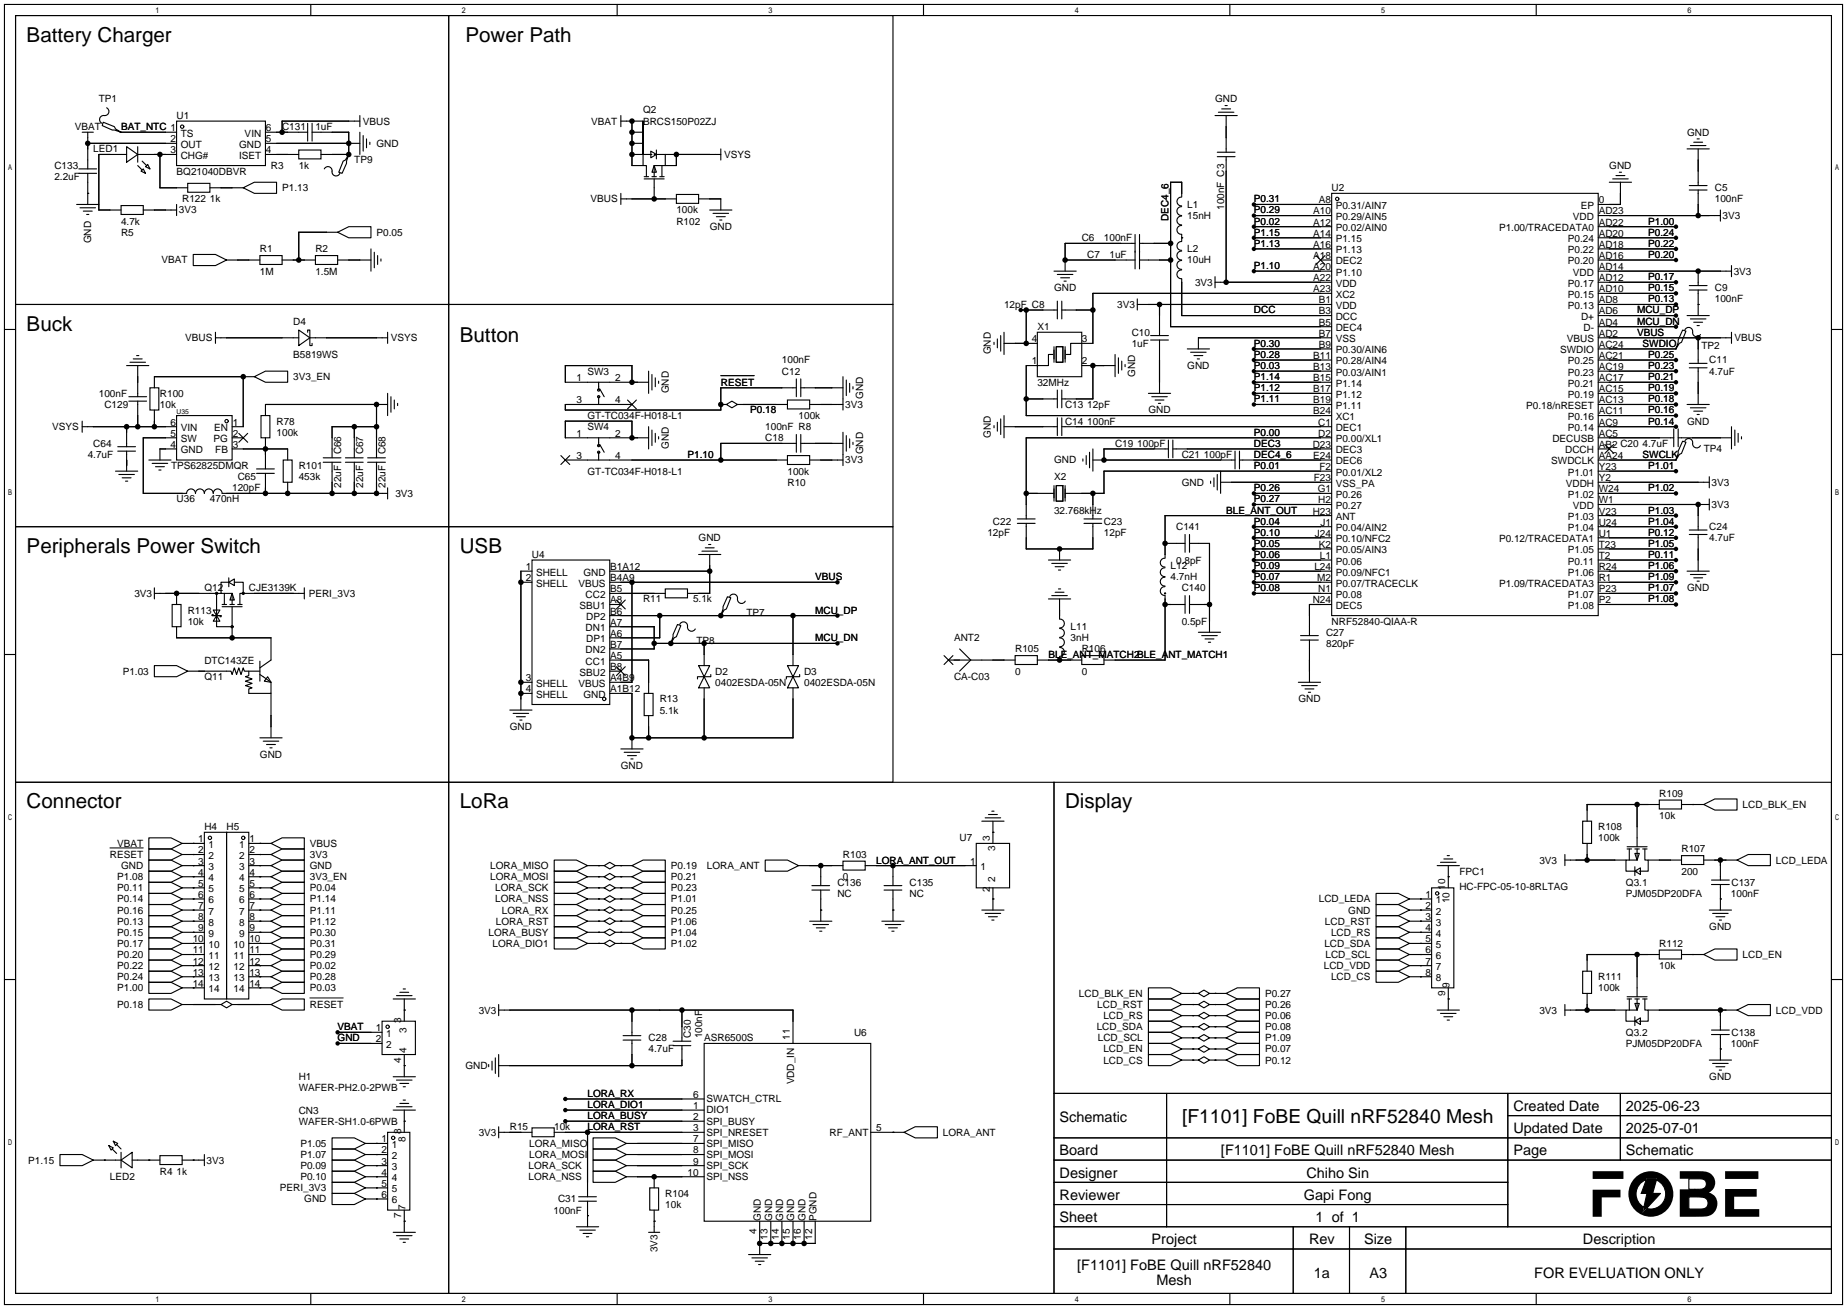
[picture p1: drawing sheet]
<svg xmlns="http://www.w3.org/2000/svg" width="422mm" height="299mm" viewBox="0 0 422 299" stroke-linecap="round" stroke-linejoin="round" font-family="sans-serif">
<defs><g id="words">
<g font-size="4.7">
<text x="6.1" y="9.5">Battery Charger</text>
<text x="106.4" y="9.5">Power Path</text>
<text x="6.1" y="75.6">Buck</text>
<text x="105.2" y="78.1">Button</text>
<text x="6.1" y="126.4">Peripherals Power Switch</text>
<text x="105.2" y="126.4">USB</text>
<text x="6.1" y="184.8">Connector</text>
<text x="105.2" y="184.8">LoRa</text>
<text x="243.6" y="184.8">Display</text>
</g>
<text font-size="4.4" x="270.3" y="256.8">[F1101] FoBE Quill nRF52840 Mesh</text>
<g font-size="3.3">
<text x="242.3" y="256.5">Schematic</text>
<text x="346.1" y="253.9">Created Date</text>
<text x="371.8" y="253.9">2025-06-23</text>
<text x="346.1" y="259">Updated Date</text>
<text x="371.8" y="259">2025-07-01</text>
<text x="242.3" y="264.1">Board</text>
<text x="242.3" y="269.2">Designer</text>
<text x="279.2" y="264.1">[F1101] FoBE Quill nRF52840 Mesh</text>
<text x="298.8" y="269.2">Chiho Sin</text>
<text x="346.1" y="264.1">Page</text>
<text x="371.8" y="264.1">Schematic</text>
<text x="242.3" y="274.3">Reviewer</text>
<text x="298.2" y="274.3">Gapi Fong</text>
<text x="242.3" y="279.3">Sheet</text>
<text x="300.9" y="279.3">1 of 1</text>
<text x="263.4" y="284.4">Project</text>
<text x="299.4" y="284.4">Rev</text>
<text x="312" y="284.4">Size</text>
<text x="362" y="284.4">Description</text>
<text x="246.3" y="290.4">[F1101] FoBE Quill nRF52840</text>
<text x="264.5" y="293.7">Mesh</text>
<text x="300.5" y="292">1a</text>
<text x="313.2" y="292">A3</text>
<text x="350.9" y="292">FOR EVELUATION ONLY</text>
</g>
<g font-size="2.3">
<text x="22.6" y="23.4">TP1</text>
<text x="277.9" y="23.4">GND</text>
<text x="17.1" y="29.7">VBAT</text>
<text x="27.7" y="29.7">BAT_NTC 1</text>
<text x="40.4" y="27.2">U1</text>
<text x="60.8" y="30">6</text>
<text x="64.5" y="29.7">C131</text>
<text x="72.1" y="29.7">1uF</text>
<text x="83" y="28.5">VBUS</text>
<text x="135.2" y="28.5">VBAT</text>
<text x="147.1" y="25.9">Q2</text>
<text x="147.1" y="28.5">BRCS150P02ZJ</text>
<text x="21.3" y="34.8">LED1</text>
<text x="39" y="32.5">2</text>
<text x="39" y="35.1">3</text>
<text x="41.3" y="31.2">TS</text>
<text x="41.3" y="33.8">OUT</text>
<text x="54.7" y="33.8">GND</text>
<text x="56" y="31.2">VIN</text>
<text x="60.8" y="35.1">4</text>
<text x="60.8" y="32.5">5</text>
<text x="86.1" y="33.6">GND</text>
<text x="385.8" y="31">GND</text>
<text x="12.4" y="38.6">C133</text>
<text x="12.4" y="41.2">2.2uF</text>
<text x="40.4" y="39.9">BQ21040DBVR</text>
<text x="41.3" y="36.3">CHG#</text>
<text x="54.7" y="36.3">ISET</text>
<text x="62" y="38.6">R3</text>
<text x="68.3" y="38.6">1k</text>
<text x="81" y="37.4">TP9</text>
<text x="165.6" y="36.1">VSYS</text>
<text x="368" y="38.6">GND</text>
<text x="41.7" y="46.3">R122</text>
<text x="48" y="46.3">1k</text>
<text x="64.5" y="43.7">P1.13</text>
<text x="135.1" y="46.3">VBUS</text>
<text x="271.5" y="47.5">L1</text>
<text x="286.8" y="46.3">P0.31</text>
<text x="301.6" y="46.5">A8</text>
<text x="304.5" y="43.7">U2</text>
<text x="305.5" y="47.8">P0.31/AIN7</text>
<text x="361.5" y="47.8">EP</text>
<text x="365.6" y="46.5">0</text>
<text x="392.2" y="43.7">C5</text>
<text x="392.2" y="46.3">100nF</text>
<text x="27.7" y="53.9">R5</text>
<text x="27.7" y="51.3">4.7k</text>
<text x="40.9" y="48.8">3V3</text>
<text x="86.1" y="53.9">P0.05</text>
<text x="154.7" y="51.3">R102</text>
<text x="154.7" y="48.8">100k</text>
<text x="162.3" y="52.6">GND</text>
<text x="267.2" y="50.5" transform="rotate(-90 267.2 50.5)">DEC4_6</text>
<text x="271.5" y="50.1">15nH</text>
<text x="279.9" y="48" transform="rotate(-90 279.9 48)">100nF C3</text>
<text x="286.8" y="48.8">P0.29</text>
<text x="286.8" y="51.3">P0.02</text>
<text x="286.8" y="53.9">P1.15</text>
<text x="300.4" y="49">A10</text>
<text x="300.4" y="51.6">A12</text>
<text x="305.5" y="50.3">P0.29/AIN5</text>
<text x="305.5" y="52.8">P0.02/AIN0</text>
<text x="342.8" y="52.8">P1.00/TRACEDATA0</text>
<text x="359.7" y="50.3">VDD</text>
<text x="365.6" y="51.6">AD22</text>
<text x="365.6" y="49">AD23</text>
<text x="376.9" y="53.9">P0.24</text>
<text x="376.9" y="51.3">P1.00</text>
<text x="394" y="50.1">3V3</text>
<text x="20.9" y="55.6" transform="rotate(-90 20.9 55.6)">GND</text>
<text x="59.4" y="57.7">R1</text>
<text x="72.1" y="57.7">R2</text>
<text x="247.4" y="55.1">C6</text>
<text x="248.7" y="59">C7</text>
<text x="252.5" y="55.1">100nF</text>
<text x="253.7" y="59">1uF</text>
<text x="271.5" y="57.7">L2</text>
<text x="286.8" y="56.4">P1.13</text>
<text x="300.4" y="54.1">A14</text>
<text x="300.4" y="56.6">A16</text>
<text x="300.4" y="59.2">A18</text>
<text x="305.5" y="55.4">P1.15</text>
<text x="305.5" y="57.9">P1.13</text>
<text x="358.6" y="57.9">P0.22</text>
<text x="358.6" y="55.4">P0.24</text>
<text x="365.6" y="59.2">AD16</text>
<text x="365.6" y="56.6">AD18</text>
<text x="365.6" y="54.1">AD20</text>
<text x="376.9" y="59">P0.20</text>
<text x="376.9" y="56.4">P0.22</text>
<text x="36.9" y="60.2">VBAT</text>
<text x="59.4" y="62.8">1M</text>
<text x="72.1" y="62.8">1.5M</text>
<text x="271.5" y="60.2">10uH</text>
<text x="273.3" y="65.3">3V3</text>
<text x="286.8" y="61.5">P1.10</text>
<text x="300.4" y="61.7">A20</text>
<text x="300.4" y="64.3">A22</text>
<text x="305.5" y="60.5">DEC2</text>
<text x="305.5" y="63">P1.10</text>
<text x="305.5" y="65.5">VDD</text>
<text x="358.6" y="65.5">P0.17</text>
<text x="358.6" y="60.5">P0.20</text>
<text x="359.7" y="63">VDD</text>
<text x="365.6" y="64.3">AD12</text>
<text x="365.6" y="61.7">AD14</text>
<text x="376.9" y="64">P0.17</text>
<text x="396.5" y="62.8">3V3</text>
<text x="229.6" y="70.4">12pF C8</text>
<text x="241" y="66.6">GND</text>
<text x="255.5" y="70.4">3V3</text>
<text x="286.8" y="71.7">DCC</text>
<text x="300.4" y="66.8">A23</text>
<text x="301.6" y="69.3">B1</text>
<text x="301.6" y="71.9">B3</text>
<text x="305.5" y="68.1">XC2</text>
<text x="305.5" y="70.6">VDD</text>
<text x="358.6" y="70.6">P0.13</text>
<text x="358.6" y="68.1">P0.15</text>
<text x="365.6" y="71.9">AD6</text>
<text x="365.6" y="69.3">AD8</text>
<text x="365.6" y="66.8">AD10</text>
<text x="374.4" y="71.7">MCU_DP</text>
<text x="376.9" y="69.1">P0.13</text>
<text x="376.9" y="66.6">P0.15</text>
<text x="392.2" y="66.6">C9</text>
<text x="392.2" y="69.1">100nF</text>
<text x="67.1" y="74.2">D4</text>
<text x="237.2" y="75.5">X1</text>
<text x="258.8" y="76.7">C10</text>
<text x="301.6" y="74.4">B5</text>
<text x="301.6" y="77">B7</text>
<text x="305.5" y="73.2">DCC</text>
<text x="305.5" y="75.7">DEC4</text>
<text x="361.6" y="73.2">D+</text>
<text x="362.2" y="75.7">D-</text>
<text x="365.6" y="77">AD2</text>
<text x="365.6" y="74.4">AD4</text>
<text x="374.4" y="76.7">VBUS</text>
<text x="374.4" y="74.2">MCU_DN</text>
<text x="42.4" y="78">VBUS</text>
<text x="67.1" y="81.8">B5819WS</text>
<text x="89.4" y="78">VSYS</text>
<text x="178.8" y="83.1">100nF</text>
<text x="226.6" y="81" transform="rotate(-90 226.6 81)">GND</text>
<text x="236" y="78.2">4</text>
<text x="236" y="83.3">1</text>
<text x="247.4" y="83.3">2</text>
<text x="247.4" y="78.2">3</text>
<text x="258.8" y="79.3">1uF</text>
<text x="286.8" y="79.3">P0.30</text>
<text x="286.8" y="81.8">P0.28</text>
<text x="300.4" y="82">B11</text>
<text x="301.6" y="79.5">B9</text>
<text x="305.5" y="78.2">VSS</text>
<text x="305.5" y="80.8">P0.30/AIN6</text>
<text x="305.5" y="83.3">P0.28/AIN4</text>
<text x="356.8" y="80.8">SWDIO</text>
<text x="358.3" y="78.2">VBUS</text>
<text x="358.6" y="83.3">P0.25</text>
<text x="365.6" y="82">AC21</text>
<text x="365.6" y="79.5">AC24</text>
<text x="375.7" y="79.3">SWDIO</text>
<text x="376.9" y="81.8">P0.25</text>
<text x="389.1" y="79.8">TP2</text>
<text x="390.9" y="83.1">C11</text>
<text x="396.7" y="78">VBUS</text>
<text x="67.1" y="86.9">3V3_EN</text>
<text x="131.8" y="87.1">1</text>
<text x="134.4" y="85.6">SW3</text>
<text x="140.7" y="87.1">2</text>
<text x="152.9" y="89.9" transform="rotate(-90 152.9 89.9)">GND</text>
<text x="164.8" y="88.2">RESET</text>
<text x="178.8" y="85.6">C12</text>
<text x="237.2" y="88.2">32MHz</text>
<text x="259.6" y="86.1" transform="rotate(-90 259.6 86.1)">GND</text>
<text x="271.5" y="84.4">GND</text>
<text x="286.8" y="84.4">P0.03</text>
<text x="286.8" y="89.4">P1.12</text>
<text x="286.8" y="86.9">P1.14</text>
<text x="300.4" y="84.6">B13</text>
<text x="300.4" y="87.1">B15</text>
<text x="300.4" y="89.7">B17</text>
<text x="305.5" y="85.9">P0.03/AIN1</text>
<text x="305.5" y="88.4">P1.14</text>
<text x="358.6" y="88.4">P0.21</text>
<text x="358.6" y="85.9">P0.23</text>
<text x="365.6" y="89.7">AC15</text>
<text x="365.6" y="87.1">AC17</text>
<text x="365.6" y="84.6">AC19</text>
<text x="376.9" y="89.4">P0.19</text>
<text x="376.9" y="86.9">P0.21</text>
<text x="376.9" y="84.4">P0.23</text>
<text x="390.9" y="85.6">4.7uF</text>
<text x="22.6" y="90.7">100nF</text>
<text x="23.9" y="93.2">C129</text>
<text x="36.6" y="90.7">R100</text>
<text x="36.6" y="93.2">10k</text>
<text x="131.8" y="92.2">3</text>
<text x="134.4" y="95.8">GT-TC034F-H018-L1</text>
<text x="140.7" y="92.2">4</text>
<text x="171.6" y="94.5">P0.18</text>
<text x="182.6" y="95.8">100k</text>
<text x="193.3" y="93.2">3V3</text>
<text x="197.4" y="91.2" transform="rotate(-90 197.4 91.2)">GND</text>
<text x="243.6" y="93.2">C13</text>
<text x="248.7" y="93.2">12pF</text>
<text x="262.6" y="94.5">GND</text>
<text x="286.8" y="92">P1.11</text>
<text x="300.4" y="92.2">B19</text>
<text x="300.4" y="94.7">B24</text>
<text x="305.5" y="90.9">P1.12</text>
<text x="305.5" y="93.5">P1.11</text>
<text x="349.1" y="93.5">P0.18/nRESET</text>
<text x="358.6" y="90.9">P0.19</text>
<text x="365.6" y="94.7">AC11</text>
<text x="365.6" y="92.2">AC13</text>
<text x="376.9" y="92">P0.18</text>
<text x="376.9" y="94.5">P0.16</text>
<text x="11.9" y="98.3">VSYS</text>
<text x="39" y="99.8">5</text>
<text x="39" y="97.3">6</text>
<text x="41.3" y="101.1">SW</text>
<text x="41.3" y="98.6">VIN</text>
<text x="48.8" y="101.1">PG</text>
<text x="49" y="98.6">EN</text>
<text x="53.2" y="97.3">1</text>
<text x="53.2" y="99.8">2</text>
<text x="63.2" y="97.1">R78</text>
<text x="63.2" y="99.6">100k</text>
<text x="131.8" y="99.8">1</text>
<text x="134.4" y="98.3">SW4</text>
<text x="140.7" y="99.8">2</text>
<text x="175" y="100.9">C18</text>
<text x="175" y="98.3">100nF R8</text>
<text x="226.6" y="100.1" transform="rotate(-90 226.6 100.1)">GND</text>
<text x="243.6" y="97.1">C14</text>
<text x="248.7" y="97.1">100nF</text>
<text x="286.8" y="99.6">P0.00</text>
<text x="301.5" y="97.3">C1</text>
<text x="301.5" y="99.8">D2</text>
<text x="305.5" y="96">XC1</text>
<text x="305.5" y="98.6">DEC1</text>
<text x="305.5" y="101.1">P0.00/XL1</text>
<text x="355" y="101.1">DECUSB</text>
<text x="358.6" y="98.6">P0.14</text>
<text x="358.6" y="96">P0.16</text>
<text x="365.6" y="99.8">AC5</text>
<text x="365.6" y="97.3">AC9</text>
<text x="376.9" y="97.1">P0.14</text>
<text x="385.8" y="97.1">GND</text>
<text x="20.1" y="104.7">4.7uF</text>
<text x="21.3" y="102.1">C64</text>
<text x="39" y="102.4">4</text>
<text x="39.1" y="107.2">TPS62825DMQR</text>
<text x="41.3" y="103.6">GND</text>
<text x="49.2" y="103.6">FB</text>
<text x="53.2" y="102.4">3</text>
<text x="68.3" y="107.2">R101</text>
<text x="78" y="103.9" transform="rotate(-90 78 103.9)">C66</text>
<text x="83.1" y="103.9" transform="rotate(-90 83.1 103.9)">C67</text>
<text x="88.2" y="103.9" transform="rotate(-90 88.2 103.9)">C68</text>
<text x="131.8" y="104.9">3</text>
<text x="140.7" y="104.9">4</text>
<text x="152.9" y="102.6" transform="rotate(-90 152.9 102.6)">GND</text>
<text x="157.2" y="104.7">P1.10</text>
<text x="193.3" y="105.9">3V3</text>
<text x="197.4" y="103.9" transform="rotate(-90 197.4 103.9)">GND</text>
<text x="241" y="105.9">GND</text>
<text x="255" y="102.1">C19</text>
<text x="260.1" y="102.1">100pF</text>
<text x="270.3" y="104.7">C21</text>
<text x="275.3" y="104.7">100pF</text>
<text x="286.8" y="107.2">P0.01</text>
<text x="286.8" y="104.7">DEC4_6</text>
<text x="286.8" y="102.1">DEC3</text>
<text x="300.2" y="102.4">D23</text>
<text x="300.4" y="104.9">E24</text>
<text x="301.7" y="107.4">F2</text>
<text x="305.5" y="103.6">DEC3</text>
<text x="305.5" y="106.2">DEC6</text>
<text x="354.8" y="106.2">SWDCLK</text>
<text x="358" y="103.6">DCCH</text>
<text x="365.6" y="107.4">Y23</text>
<text x="365.6" y="104.9">AA24</text>
<text x="365.6" y="102.4">AB2 C20</text>
<text x="375.7" y="104.7">SWCLK</text>
<text x="375.7" y="102.1">4.7uF</text>
<text x="376.9" y="107.2">P1.01</text>
<text x="389.6" y="103.4">TP4</text>
<text x="53.1" y="112.3">120pF</text>
<text x="54.4" y="109.8">C65</text>
<text x="68.3" y="109.8">453k</text>
<text x="78" y="111.5" transform="rotate(-90 78 111.5)">22uF</text>
<text x="83.1" y="111.5" transform="rotate(-90 83.1 111.5)">22uF</text>
<text x="88.2" y="111.5" transform="rotate(-90 88.2 111.5)">22uF</text>
<text x="90.4" y="113.6">3V3</text>
<text x="134.4" y="108.5">GT-TC034F-H018-L1</text>
<text x="180.1" y="111">R10</text>
<text x="180.1" y="108.5">100k</text>
<text x="241" y="109.8">X2</text>
<text x="270.3" y="111">GND</text>
<text x="286.8" y="112.3">P0.26</text>
<text x="300.5" y="110">F23</text>
<text x="301.4" y="112.5">G1</text>
<text x="305.5" y="108.7">P0.01/XL2</text>
<text x="305.5" y="111.3">VSS_PA</text>
<text x="305.5" y="113.8">P0.26</text>
<text x="358.1" y="111.3">VDDH</text>
<text x="358.6" y="113.8">P1.02</text>
<text x="358.6" y="108.7">P1.01</text>
<text x="365.6" y="112.5">W24</text>
<text x="365.6" y="110">Y2</text>
<text x="376.9" y="112.3">P1.02</text>
<text x="391.4" y="111">3V3</text>
<text x="40.4" y="114.8">U36</text>
<text x="48" y="114.8">470nH</text>
<text x="227.1" y="119.9">C22</text>
<text x="241" y="117.4">32.768kHz</text>
<text x="252.5" y="119.9">C23</text>
<text x="280.4" y="117.4">BLE_ANT_OUT</text>
<text x="286.8" y="119.9">P0.04</text>
<text x="286.8" y="114.8">P0.27</text>
<text x="300.2" y="117.6">H23</text>
<text x="301.5" y="115.1">H2</text>
<text x="305.5" y="116.3">P0.27</text>
<text x="305.5" y="118.9">ANT</text>
<text x="358.6" y="118.9">P1.03</text>
<text x="359.7" y="116.3">VDD</text>
<text x="365.6" y="117.6">V23</text>
<text x="365.6" y="115.1">W1</text>
<text x="376.9" y="119.9">P1.04</text>
<text x="376.9" y="117.4">P1.03</text>
<text x="391.4" y="116.1">3V3</text>
<text x="159.8" y="123.7">GND</text>
<text x="225.8" y="122.5">12pF</text>
<text x="252.5" y="122.5">12pF</text>
<text x="269" y="121.2">C141</text>
<text x="286.8" y="122.5">P0.10</text>
<text x="286.8" y="125">P0.05</text>
<text x="300.7" y="122.7">J24</text>
<text x="301.6" y="125.2">K2</text>
<text x="302" y="120.1">J1</text>
<text x="305.5" y="121.4">P0.04/AIN2</text>
<text x="305.5" y="124">P0.10/NFC2</text>
<text x="342.8" y="124">P0.12/TRACEDATA1</text>
<text x="358.6" y="121.4">P1.04</text>
<text x="365.6" y="125.2">T23</text>
<text x="365.6" y="122.7">U1</text>
<text x="365.6" y="120.1">U24</text>
<text x="376.9" y="122.5">P0.12</text>
<text x="376.9" y="125">P1.05</text>
<text x="390.9" y="121.2">C24</text>
<text x="390.9" y="123.7">4.7uF</text>
<text x="120.3" y="130.3">1</text>
<text x="121.7" y="127.5">U4</text>
<text x="122.6" y="131.6">SHELL</text>
<text x="133.4" y="131.6">GND</text>
<text x="139.6" y="130.3">B1A12</text>
<text x="267.7" y="130.1">L12</text>
<text x="269" y="128.8">0.8pF</text>
<text x="286.8" y="127.5">P0.06</text>
<text x="286.8" y="130.1">P0.09</text>
<text x="300.6" y="130.3">L24</text>
<text x="301.9" y="127.8">L1</text>
<text x="305.5" y="126.5">P0.05/AIN3</text>
<text x="305.5" y="129">P0.06</text>
<text x="305.5" y="131.6">P0.09/NFC1</text>
<text x="358.6" y="131.6">P1.06</text>
<text x="358.6" y="129">P0.11</text>
<text x="358.6" y="126.5">P1.05</text>
<text x="365.6" y="130.3">R24</text>
<text x="365.6" y="127.8">T2</text>
<text x="376.9" y="130.1">P1.06</text>
<text x="376.9" y="127.5">P0.11</text>
<text x="30.7" y="136.4">3V3</text>
<text x="46.7" y="135.2">Q12</text>
<text x="56.9" y="135.2">CJE3139K</text>
<text x="70.6" y="136.4">PERI_3V3</text>
<text x="120.3" y="132.8">2</text>
<text x="122.6" y="134.1">SHELL</text>
<text x="132.3" y="134.1">VBUS</text>
<text x="133.9" y="136.7">CC2</text>
<text x="139.6" y="132.8">B4A9</text>
<text x="139.6" y="135.4">B5</text>
<text x="139.6" y="137.9">A8</text>
<text x="147.1" y="137.7">R11</text>
<text x="158.5" y="137.7">5.1k</text>
<text x="186.4" y="132.6">VBUS</text>
<text x="267.7" y="132.6">4.7nH</text>
<text x="270.3" y="135.2">C140</text>
<text x="286.8" y="135.2">P0.08</text>
<text x="286.8" y="132.6">P0.07</text>
<text x="300.2" y="137.9">N24</text>
<text x="301.2" y="132.8">M2</text>
<text x="301.5" y="135.4">N1</text>
<text x="305.5" y="134.1">P0.07/TRACECLK</text>
<text x="305.5" y="136.7">P0.08</text>
<text x="342.8" y="134.1">P1.09/TRACEDATA3</text>
<text x="358.6" y="136.7">P1.07</text>
<text x="365.6" y="137.9">P2</text>
<text x="365.6" y="135.4">P23</text>
<text x="365.6" y="132.8">R1</text>
<text x="376.9" y="132.6">P1.09</text>
<text x="376.9" y="137.7">P1.08</text>
<text x="376.9" y="135.2">P1.07</text>
<text x="385.8" y="135.2">GND</text>
<text x="42.9" y="140.2">R113</text>
<text x="42.9" y="142.8">10k</text>
<text x="132.5" y="139.2">SBU1</text>
<text x="134.1" y="141.7">DP2</text>
<text x="139.6" y="140.5">B6</text>
<text x="139.6" y="143">A7</text>
<text x="170.7" y="140.7">TP7</text>
<text x="186.4" y="140.2">MCU_DP</text>
<text x="270.3" y="142.8">0.5pF</text>
<text x="304.5" y="142.8">NRF52840-QIAA-R</text>
<text x="305.5" y="139.2">DEC5</text>
<text x="358.6" y="139.2">P1.08</text>
<text x="133.9" y="144.3">DN1</text>
<text x="133.9" y="149.4">DN2</text>
<text x="134.1" y="146.8">DP1</text>
<text x="139.6" y="145.5">A6</text>
<text x="139.6" y="148.1">B7</text>
<text x="159.3" y="147.1">TP8</text>
<text x="186.4" y="146.6">MCU_DN</text>
<text x="218.2" y="146.6">ANT2</text>
<text x="232.2" y="149.1">R105</text>
<text x="244.9" y="144">L11</text>
<text x="244.9" y="146.6">3nH</text>
<text x="247.4" y="149.1">R106</text>
<text x="303.3" y="145.3">C27</text>
<text x="303.3" y="147.9">820pF</text>
<text x="28.1" y="154.2">P1.03</text>
<text x="46.7" y="155.5">Q11</text>
<text x="46.7" y="151.7">DTC143ZE</text>
<text x="120.3" y="155.7">3</text>
<text x="132.5" y="154.4">SBU2</text>
<text x="133.9" y="151.9">CC1</text>
<text x="139.6" y="150.6">A5</text>
<text x="139.6" y="153.2">B8</text>
<text x="139.6" y="155.7">A4B9</text>
<text x="163.6" y="154.2">D2</text>
<text x="183.9" y="154.2">D3</text>
<text x="218.2" y="155.5">CA-C03</text>
<text x="232.2" y="154.2">0</text>
<text x="239.8" y="150.4">BLE_ANT_MATCH2BLE_ANT_MATCH1</text>
<text x="247.4" y="154.2">0</text>
<text x="120.3" y="158.2">4</text>
<text x="122.6" y="159.5">SHELL</text>
<text x="122.6" y="157">SHELL</text>
<text x="132.3" y="157">VBUS</text>
<text x="133.4" y="159.5">GND</text>
<text x="139.6" y="158.2">A1B12</text>
<text x="150.9" y="160.6">R13</text>
<text x="163.6" y="156.7">0402ESDA-05N</text>
<text x="183.9" y="156.7">0402ESDA-05N</text>
<text x="296.9" y="160.6">GND</text>
<text x="116.6" y="166.9">GND</text>
<text x="150.9" y="163.1">5.1k</text>
<text x="59.4" y="173.3">GND</text>
<text x="142" y="175.8">GND</text>
<text x="379.5" y="182.1">R109</text>
<text x="398.5" y="184.7">LCD_BLK_EN</text>
<text x="46.7" y="189.8">H4</text>
<text x="51.8" y="189.8">H5</text>
<text x="365.5" y="189.8">R108</text>
<text x="379.5" y="187.2">10k</text>
<text x="25.1" y="196.1">RESET</text>
<text x="26.8" y="193.6">VBAT</text>
<text x="45.3" y="192.5">1</text>
<text x="45.3" y="195.1">2</text>
<text x="45.3" y="197.6">3</text>
<text x="47.7" y="193.8">1</text>
<text x="47.7" y="196.3">2</text>
<text x="54.7" y="193.8">1</text>
<text x="54.7" y="196.3">2</text>
<text x="57" y="192.5">1</text>
<text x="57" y="195.1">2</text>
<text x="57" y="197.6">3</text>
<text x="70.9" y="193.6">VBUS</text>
<text x="70.9" y="196.1">3V3</text>
<text x="192.8" y="196.1">R103</text>
<text x="200.4" y="197.4">LORA_ANT_OUT</text>
<text x="219.5" y="192.3">U7</text>
<text x="221.9" y="197.6">1</text>
<text x="226.3" y="192.2" transform="rotate(-90 226.3 192.2)">3</text>
<text x="227.6" y="194.5" transform="rotate(-90 227.6 194.5)">3</text>
<text x="352" y="197.4">3V3</text>
<text x="365.5" y="192.3">100k</text>
<text x="384.6" y="194.8">R107</text>
<text x="406.1" y="197.4">LCD_LEDA</text>
<text x="26.8" y="203.7">P0.11</text>
<text x="26.8" y="201.2">P1.08</text>
<text x="27.7" y="198.7">GND</text>
<text x="45.3" y="200.2">4</text>
<text x="45.3" y="202.7">5</text>
<text x="47.7" y="198.9">3</text>
<text x="47.7" y="201.4">4</text>
<text x="47.7" y="204">5</text>
<text x="54.7" y="198.9">3</text>
<text x="54.7" y="201.4">4</text>
<text x="54.7" y="204">5</text>
<text x="57" y="200.2">4</text>
<text x="57" y="202.7">5</text>
<text x="70.9" y="198.7">GND</text>
<text x="70.9" y="201.2">3V3_EN</text>
<text x="70.9" y="203.7">P0.04</text>
<text x="112.1" y="198.7">LORA_MISO</text>
<text x="112.1" y="201.2">LORA_MOSI</text>
<text x="113.3" y="203.7">LORA_SCK</text>
<text x="153.4" y="198.7">P0.19</text>
<text x="153.4" y="201.2">P0.21</text>
<text x="153.4" y="203.7">P0.23</text>
<text x="161.7" y="198.7">LORA_ANT</text>
<text x="191.5" y="202.5">C136</text>
<text x="192.8" y="201.2">0</text>
<text x="208" y="202.5">C135</text>
<text x="224.2" y="198.9">1</text>
<text x="226.3" y="203.9" transform="rotate(-90 226.3 203.9)">2</text>
<text x="227.6" y="201.5" transform="rotate(-90 227.6 201.5)">2</text>
<text x="330.5" y="203.4" transform="rotate(-90 330.5 203.4)">10</text>
<text x="333.8" y="199.9">FPC1</text>
<text x="333.8" y="203.5">HC-FPC-05-10-8RLTAG</text>
<text x="371.9" y="202.5">Q3.1</text>
<text x="384.6" y="199.9">200</text>
<text x="396" y="202.5">C137</text>
<text x="26.8" y="208.8">P0.16</text>
<text x="26.8" y="206.3">P0.14</text>
<text x="45.3" y="205.2">6</text>
<text x="45.3" y="207.8">7</text>
<text x="47.7" y="206.5">6</text>
<text x="47.7" y="209">7</text>
<text x="54.7" y="206.5">6</text>
<text x="54.7" y="209">7</text>
<text x="57" y="205.2">6</text>
<text x="57" y="207.8">7</text>
<text x="70.9" y="208.8">P1.11</text>
<text x="70.9" y="206.3">P1.14</text>
<text x="113.3" y="206.3">LORA_NSS</text>
<text x="114.8" y="208.8">LORA_RX</text>
<text x="153.4" y="206.3">P1.01</text>
<text x="153.4" y="208.8">P0.25</text>
<text x="191.5" y="205">NC</text>
<text x="208" y="205">NC</text>
<text x="301.6" y="206.3">LCD_LEDA</text>
<text x="308.4" y="208.8">GND</text>
<text x="326" y="205.2">1</text>
<text x="326" y="207.8">2</text>
<text x="328.3" y="206.5">1</text>
<text x="328.3" y="209">2</text>
<text x="331.5" y="206.5" transform="rotate(-90 331.5 206.5)">10</text>
<text x="371.9" y="205">PJM05DP20DFA</text>
<text x="395.9" y="205">100nF</text>
<text x="26.8" y="213.9">P0.15</text>
<text x="26.8" y="211.4">P0.13</text>
<text x="44.1" y="215.4">10</text>
<text x="45.3" y="210.3">8</text>
<text x="45.3" y="212.9">9</text>
<text x="47.7" y="211.6">8</text>
<text x="47.7" y="214.1">9</text>
<text x="54.7" y="211.6">8</text>
<text x="54.7" y="214.1">9</text>
<text x="57" y="210.3">8</text>
<text x="57" y="212.9">9</text>
<text x="57" y="215.4">10</text>
<text x="70.9" y="213.9">P0.30</text>
<text x="70.9" y="211.4">P1.12</text>
<text x="111.7" y="213.9">LORA_BUSY</text>
<text x="113.4" y="211.4">LORA_RST</text>
<text x="153.4" y="211.4">P1.06</text>
<text x="153.4" y="213.9">P1.04</text>
<text x="303" y="211.4">LCD_RST</text>
<text x="304.4" y="213.9">LCD_RS</text>
<text x="326" y="210.3">3</text>
<text x="326" y="212.9">4</text>
<text x="326" y="215.4">5</text>
<text x="328.3" y="211.6">3</text>
<text x="328.3" y="214.1">4</text>
<text x="390.9" y="212.6">GND</text>
<text x="26.8" y="221.5">P0.22</text>
<text x="26.8" y="219">P0.20</text>
<text x="26.8" y="216.4">P0.17</text>
<text x="44.1" y="217.9">11</text>
<text x="44.1" y="220.5">12</text>
<text x="47.7" y="216.7">10</text>
<text x="47.7" y="219.2">11</text>
<text x="47.7" y="221.7">12</text>
<text x="53.4" y="216.7">10</text>
<text x="53.4" y="219.2">11</text>
<text x="53.4" y="221.7">12</text>
<text x="57" y="217.9">11</text>
<text x="57" y="220.5">12</text>
<text x="70.9" y="221.5">P0.02</text>
<text x="70.9" y="219">P0.29</text>
<text x="70.9" y="216.4">P0.31</text>
<text x="112.6" y="216.4">LORA_DIO1</text>
<text x="153.4" y="216.4">P1.02</text>
<text x="302.8" y="221.5">LCD_VDD</text>
<text x="302.9" y="216.4">LCD_SDA</text>
<text x="303.1" y="219">LCD_SCL</text>
<text x="326" y="217.9">6</text>
<text x="326" y="220.5">7</text>
<text x="328.3" y="216.7">5</text>
<text x="328.3" y="219.2">6</text>
<text x="328.3" y="221.7">7</text>
<text x="379.5" y="216.4">R112</text>
<text x="379.5" y="221.5">10k</text>
<text x="398.5" y="219">LCD_EN</text>
<text x="26.8" y="226.6">P1.00</text>
<text x="26.8" y="224.1">P0.24</text>
<text x="44.1" y="223">13</text>
<text x="44.1" y="225.6">14</text>
<text x="47.7" y="224.3">13</text>
<text x="47.7" y="226.8">14</text>
<text x="53.4" y="224.3">13</text>
<text x="53.4" y="226.8">14</text>
<text x="57" y="223">13</text>
<text x="57" y="225.6">14</text>
<text x="70.9" y="226.6">P0.03</text>
<text x="70.9" y="224.1">P0.28</text>
<text x="246.7" y="227.9">LCD_BLK_EN</text>
<text x="289.3" y="227.9">P0.27</text>
<text x="304.4" y="224.1">LCD_CS</text>
<text x="326" y="223">8</text>
<text x="328.3" y="224.3">8</text>
<text x="330.5" y="227.6" transform="rotate(-90 330.5 227.6)">9</text>
<text x="331.5" y="225.8" transform="rotate(-90 331.5 225.8)">9</text>
<text x="365.5" y="224.1">R111</text>
<text x="365.5" y="226.6">100k</text>
<text x="26.8" y="230.4">P0.18</text>
<text x="70.9" y="230.4">RESET</text>
<text x="91.7" y="233.8" transform="rotate(-90 91.7 233.8)">3</text>
<text x="109.5" y="231.7">3V3</text>
<text x="250.9" y="230.4">LCD_RST</text>
<text x="252.3" y="232.9">LCD_RS</text>
<text x="289.3" y="232.9">P0.06</text>
<text x="289.3" y="230.4">P0.26</text>
<text x="352" y="231.7">3V3</text>
<text x="406.1" y="231.7">LCD_VDD</text>
<text x="77.2" y="235.5">VBAT</text>
<text x="77.2" y="238">GND</text>
<text x="86" y="235.7">1</text>
<text x="86" y="238.3">2</text>
<text x="88.3" y="237">1</text>
<text x="88.3" y="239.5">2</text>
<text x="93" y="236.1" transform="rotate(-90 93 236.1)">3</text>
<text x="148.3" y="238">C28</text>
<text x="158" y="237.2" transform="rotate(-90 158 237.2)">C30</text>
<text x="160.6" y="237.4" transform="rotate(-90 160.6 237.4)">100nF</text>
<text x="161" y="238">ASR6500S</text>
<text x="180.6" y="237.7" transform="rotate(-90 180.6 237.7)">11</text>
<text x="195.3" y="236.8">U6</text>
<text x="250.8" y="235.5">LCD_SDA</text>
<text x="251.1" y="238">LCD_SCL</text>
<text x="289.3" y="238">P1.09</text>
<text x="289.3" y="235.5">P0.08</text>
<text x="371.9" y="236.8">Q3.2</text>
<text x="371.9" y="239.3">PJM05DP20DFA</text>
<text x="395.9" y="239.3">100nF</text>
<text x="396" y="236.8">C138</text>
<text x="91.7" y="242.9" transform="rotate(-90 91.7 242.9)">4</text>
<text x="93" y="240.6" transform="rotate(-90 93 240.6)">4</text>
<text x="106.4" y="244.4">GND</text>
<text x="148.3" y="240.6">4.7uF</text>
<text x="252.3" y="240.6">LCD_EN</text>
<text x="252.3" y="243.1">LCD_CS</text>
<text x="289.3" y="243.1">P0.12</text>
<text x="289.3" y="240.6">P0.07</text>
<text x="68.3" y="246.9">H1</text>
<text x="68.3" y="249.5">WAFER-PH2.0-2PWB</text>
<text x="134.4" y="250.7">LORA_RX</text>
<text x="158.5" y="251">6</text>
<text x="161.5" y="252">SWATCH_CTRL</text>
<text x="181.6" y="247.9" transform="rotate(-90 181.6 247.9)">VDD_IN</text>
<text x="390.9" y="246.9">GND</text>
<text x="68.3" y="254.5">CN3</text>
<text x="68.3" y="257.1">WAFER-SH1.0-6PWB</text>
<text x="134.4" y="255.8">LORA_BUSY</text>
<text x="134.4" y="253.3">LORA_DIO1</text>
<text x="158.5" y="253.5">1</text>
<text x="158.5" y="256">2</text>
<text x="161.5" y="254.5">DIO1</text>
<text x="161.5" y="257.1">SPI_BUSY</text>
<text x="68.7" y="262.2">P1.05</text>
<text x="87.2" y="261.1">1</text>
<text x="87.2" y="263.7">2</text>
<text x="89.6" y="262.4">1</text>
<text x="91.7" y="259.3" transform="rotate(-90 91.7 259.3)">8</text>
<text x="92.7" y="261.1" transform="rotate(-90 92.7 261.1)">8</text>
<text x="109.5" y="259.6">3V3</text>
<text x="116.6" y="258.3">R15</text>
<text x="121" y="262.2">LORA_MISO</text>
<text x="126.7" y="258.3">10k</text>
<text x="134.4" y="258.3">LORA_RST</text>
<text x="158.5" y="258.6">3</text>
<text x="158.5" y="261.1">7</text>
<text x="158.5" y="263.7">8</text>
<text x="161.5" y="259.6">SPI_NRESET</text>
<text x="161.5" y="262.1">SPI_MISO</text>
<text x="189.7" y="259.6">RF_ANT</text>
<text x="200.4" y="258.6">5</text>
<text x="215.6" y="259.6">LORA_ANT</text>
<text x="6.5" y="266">P1.15</text>
<text x="25.1" y="269.8">LED2</text>
<text x="36.6" y="268.5">R4</text>
<text x="40.4" y="268.5">1k</text>
<text x="47.2" y="266">3V3</text>
<text x="68.7" y="264.7">P1.07</text>
<text x="68.7" y="267.2">P0.09</text>
<text x="68.7" y="269.8">P0.10</text>
<text x="87.2" y="266.2">3</text>
<text x="87.2" y="268.7">4</text>
<text x="89.6" y="264.9">2</text>
<text x="89.6" y="267.5">3</text>
<text x="120.9" y="267.2">LORA_SCK</text>
<text x="120.9" y="269.8">LORA_NSS</text>
<text x="121" y="264.7">LORA_MOSI</text>
<text x="157.2" y="268.7">10</text>
<text x="158.5" y="266.2">9</text>
<text x="161.5" y="264.7">SPI_MOSI</text>
<text x="161.5" y="267.2">SPI_SCK</text>
<text x="161.5" y="269.8">SPI_NSS</text>
<text x="64" y="272.3">PERI_3V3</text>
<text x="69.6" y="274.9">GND</text>
<text x="87.2" y="271.3">5</text>
<text x="87.2" y="273.8">6</text>
<text x="89.6" y="270">4</text>
<text x="89.6" y="272.5">5</text>
<text x="89.6" y="275.1">6</text>
<text x="127.6" y="274.9">C31</text>
<text x="152.1" y="273.6">R104</text>
<text x="91.7" y="278.4" transform="rotate(-90 91.7 278.4)">7</text>
<text x="92.7" y="276.6" transform="rotate(-90 92.7 276.6)">7</text>
<text x="126.6" y="277.4">100nF</text>
<text x="152.1" y="276.1">10k</text>
<text x="174" y="279.1" transform="rotate(-90 174 279.1)">GND</text>
<text x="176.6" y="279.1" transform="rotate(-90 176.6 279.1)">GND</text>
<text x="179.1" y="279.1" transform="rotate(-90 179.1 279.1)">GND</text>
<text x="181.6" y="279.1" transform="rotate(-90 181.6 279.1)">GND</text>
<text x="184.2" y="279.1" transform="rotate(-90 184.2 279.1)">GND</text>
<text x="186.7" y="279.1" transform="rotate(-90 186.7 279.1)">PGND</text>
<text x="150.4" y="286.3" transform="rotate(-90 150.4 286.3)">3V3</text>
<text x="173" y="282.2" transform="rotate(-90 173 282.2)">4</text>
<text x="175.5" y="283.4" transform="rotate(-90 175.5 283.4)">13</text>
<text x="178.1" y="283.4" transform="rotate(-90 178.1 283.4)">14</text>
<text x="180.6" y="283.4" transform="rotate(-90 180.6 283.4)">15</text>
<text x="183.2" y="283.4" transform="rotate(-90 183.2 283.4)">16</text>
<text x="185.7" y="283.4" transform="rotate(-90 185.7 283.4)">12</text>
</g>
<text font-size="1.5" x="40.4" y="94.7">U35</text>
</g></defs>
<g fill="#000">
<path d="M364.2 271.9h6.4v1.8h-4.3v4.4h-2.1zM364.2 267.7h7.1v1.8h-7.1zM376.7 269.3h2.2l-.9 3.5h1.8l-4.1 4.4 1-4.4h-1.4zM394.5 271.8h7.3v1.7h-5.2v2.9h5.7v1.7h-7.8zM394.5 267.7h7.6v1.8h-7.6z"/>
<path d="M372.4 272.9a5.2 5.2 0 0 0 10.3 0 5.2 5.2 0 0 0-10.3 0zM375 270.6l1.5-1 .2-.3h2.2l-.1 .4a3.4 3.4 0 0 1 2 4.3 3.4 3.4 0 0 1-4.2 2.2l-.9 1 .2-1.2a3.5 3.5 0 0 1-.9-5.4z"/>
<path d="M384.2 267.7v1.7l4.4 .1a1.26 1.26 0 0 1 1.6 1.2 1.26 1.26 0 0 1-1.6 1.1l-4.4 .1v6.2h3.5a7.2 7.2 0 0 0 3.9-.5 2.97 2.97 0 0 0 .7-4.1l-.5-.4-1-.5a2.6 2.6 0 0 0 1.3-3.2 2.6 2.6 0 0 0-3-1.7zM386.2 273.6h1.7a2.43 2.43 0 0 1 2.6 .9v1.2l-.6 .5-3.7 .2z"/>
<circle cx="20.1" cy="32.8" r=".63"/>
<circle cx="36.6" cy="35.3" r=".63"/>
<circle cx="64.5" cy="30.2" r=".63"/>
<circle cx="79.8" cy="32.8" r=".63"/>
<circle cx="79.8" cy="35.3" r=".63"/>
<circle cx="144.5" cy="32.8" r=".63"/>
<circle cx="144.5" cy="30.2" r=".63"/>
<circle cx="144.5" cy="35.3" r=".63"/>
<circle cx="144.5" cy="27.7" r=".63"/>
<circle cx="154.7" cy="35.3" r=".63"/>
<circle cx="68.3" cy="59.4" r=".63"/>
<circle cx="149.6" cy="45.5" r=".63"/>
<circle cx="243.6" cy="59.4" r=".63"/>
<circle cx="267.7" cy="55.6" r=".63"/>
<circle cx="267.7" cy="59.4" r=".63"/>
<circle cx="286.8" cy="49.3" r=".51"/>
<circle cx="286.8" cy="54.4" r=".51"/>
<circle cx="286.8" cy="56.9" r=".51"/>
<circle cx="286.8" cy="46.7" r=".51"/>
<circle cx="286.8" cy="51.8" r=".51"/>
<circle cx="383.3" cy="56.9" r=".51"/>
<circle cx="383.3" cy="59.4" r=".51"/>
<circle cx="383.3" cy="54.4" r=".51"/>
<circle cx="383.3" cy="51.8" r=".51"/>
<circle cx="388.4" cy="49.3" r=".63"/>
<circle cx="233.4" cy="70.9" r=".51"/>
<circle cx="234.7" cy="70.9" r=".63"/>
<circle cx="234.7" cy="78.5" r=".63"/>
<circle cx="249.9" cy="70.9" r=".63"/>
<circle cx="265.2" cy="69.6" r=".63"/>
<circle cx="280.4" cy="64.5" r=".63"/>
<circle cx="286.8" cy="62" r=".51"/>
<circle cx="286.8" cy="79.8" r=".51"/>
<circle cx="383.3" cy="74.7" r=".51"/>
<circle cx="383.3" cy="69.6" r=".51"/>
<circle cx="383.3" cy="67.1" r=".51"/>
<circle cx="383.3" cy="72.1" r=".51"/>
<circle cx="383.3" cy="64.5" r=".51"/>
<circle cx="388.4" cy="77.2" r=".63"/>
<circle cx="388.4" cy="62" r=".63"/>
<circle cx="29" cy="97.5" r=".63"/>
<circle cx="31.5" cy="97.5" r=".63"/>
<circle cx="35.3" cy="97.5" r=".63"/>
<circle cx="55.6" cy="86.1" r=".63"/>
<circle cx="81" cy="97.5" r=".63"/>
<circle cx="86.1" cy="97.5" r=".63"/>
<circle cx="86.1" cy="92.5" r=".63"/>
<circle cx="144.5" cy="87.4" r=".63"/>
<circle cx="164.8" cy="92.5" r=".63"/>
<circle cx="234.7" cy="91.2" r=".63"/>
<circle cx="249.9" cy="83.6" r=".63"/>
<circle cx="286.8" cy="87.4" r=".51"/>
<circle cx="286.8" cy="82.3" r=".51"/>
<circle cx="286.8" cy="84.8" r=".51"/>
<circle cx="286.8" cy="92.5" r=".51"/>
<circle cx="286.8" cy="89.9" r=".51"/>
<circle cx="383.3" cy="87.4" r=".51"/>
<circle cx="383.3" cy="84.8" r=".51"/>
<circle cx="383.3" cy="97.5" r=".51"/>
<circle cx="383.3" cy="82.3" r=".51"/>
<circle cx="383.3" cy="92.5" r=".51"/>
<circle cx="383.3" cy="95" r=".51"/>
<circle cx="383.3" cy="89.9" r=".51"/>
<circle cx="60.7" cy="102.6" r=".63"/>
<circle cx="60.7" cy="112.8" r=".63"/>
<circle cx="65.8" cy="112.8" r=".63"/>
<circle cx="75.9" cy="112.8" r=".63"/>
<circle cx="81" cy="112.8" r=".63"/>
<circle cx="86.1" cy="112.8" r=".63"/>
<circle cx="144.5" cy="100.1" r=".63"/>
<circle cx="164.8" cy="105.2" r=".63"/>
<circle cx="234.7" cy="112.8" r=".63"/>
<circle cx="249.9" cy="112.8" r=".63"/>
<circle cx="252.5" cy="105.2" r=".63"/>
<circle cx="286.8" cy="112.8" r=".51"/>
<circle cx="286.8" cy="115.3" r=".51"/>
<circle cx="383.3" cy="112.8" r=".51"/>
<circle cx="383.3" cy="107.7" r=".51"/>
<circle cx="383.3" cy="117.9" r=".51"/>
<circle cx="388.4" cy="115.3" r=".63"/>
<circle cx="40.4" cy="135.6" r=".63"/>
<circle cx="119.1" cy="133.1" r=".63"/>
<circle cx="144.5" cy="133.1" r=".63"/>
<circle cx="162.3" cy="130.6" r=".63"/>
<circle cx="191.5" cy="133.1" r=".51"/>
<circle cx="242.3" cy="125.5" r=".63"/>
<circle cx="266.4" cy="124.2" r=".63"/>
<circle cx="266.4" cy="138.2" r=".63"/>
<circle cx="276.6" cy="138.2" r=".63"/>
<circle cx="286.8" cy="133.1" r=".51"/>
<circle cx="286.8" cy="135.6" r=".51"/>
<circle cx="286.8" cy="120.4" r=".51"/>
<circle cx="286.8" cy="122.9" r=".51"/>
<circle cx="286.8" cy="125.5" r=".51"/>
<circle cx="286.8" cy="128" r=".51"/>
<circle cx="286.8" cy="130.6" r=".51"/>
<circle cx="383.3" cy="138.2" r=".51"/>
<circle cx="383.3" cy="133.1" r=".51"/>
<circle cx="383.3" cy="120.4" r=".51"/>
<circle cx="383.3" cy="122.9" r=".51"/>
<circle cx="383.3" cy="135.6" r=".51"/>
<circle cx="383.3" cy="125.5" r=".51"/>
<circle cx="383.3" cy="128" r=".51"/>
<circle cx="383.3" cy="130.6" r=".51"/>
<circle cx="53.1" cy="145.8" r=".63"/>
<circle cx="119.1" cy="156" r=".63"/>
<circle cx="119.1" cy="158.5" r=".63"/>
<circle cx="149.6" cy="147.1" r=".63"/>
<circle cx="150.9" cy="140.7" r=".63"/>
<circle cx="153.4" cy="147.1" r=".63"/>
<circle cx="161" cy="147.1" r=".63"/>
<circle cx="164.8" cy="140.7" r=".63"/>
<circle cx="181.4" cy="140.7" r=".63"/>
<circle cx="191.5" cy="140.7" r=".51"/>
<circle cx="191.5" cy="147.1" r=".51"/>
<circle cx="242.3" cy="150.9" r=".63"/>
<circle cx="144.5" cy="168.7" r=".63"/>
<circle cx="148.3" cy="168.7" r=".63"/>
<circle cx="161" cy="168.7" r=".63"/>
<circle cx="187.7" cy="197.9" r=".63"/>
<circle cx="204.2" cy="197.9" r=".63"/>
<circle cx="363" cy="196.6" r=".63"/>
<circle cx="374.4" cy="183.9" r=".63"/>
<circle cx="393.4" cy="196.6" r=".63"/>
<circle cx="374.4" cy="218.2" r=".63"/>
<circle cx="77.2" cy="236" r=".51"/>
<circle cx="77.2" cy="238.5" r=".51"/>
<circle cx="144.5" cy="230.9" r=".63"/>
<circle cx="156" cy="230.9" r=".63"/>
<circle cx="363" cy="230.9" r=".63"/>
<circle cx="393.4" cy="230.9" r=".63"/>
<circle cx="129.3" cy="256.3" r=".51"/>
<circle cx="129.3" cy="251.2" r=".51"/>
<circle cx="129.3" cy="253.7" r=".51"/>
<circle cx="134.4" cy="258.8" r=".63"/>
<circle cx="144.5" cy="243.6" r=".63"/>
<circle cx="149.6" cy="269" r=".63"/>
<circle cx="173.7" cy="284.2" r=".63"/>
<circle cx="176.3" cy="284.2" r=".63"/>
<circle cx="178.8" cy="284.2" r=".63"/>
<circle cx="181.4" cy="284.2" r=".63"/>
<circle cx="183.9" cy="284.2" r=".63"/>
</g>
<g fill="none" stroke="#000" stroke-width=".25">
<path d="M1 1h420.4v297.2h-420.4zM3.6 3.6h415.2v292.1h-415.2zM3.6 3.6h99v66h-99zM71.1 1v2.6M102.6 3.6h101.6v66h-101.6zM141.1 1v2.6M211.2 1v2.6M281.3 1v2.6M351.3 1v2.6M18 38.6h4.1M18 39.6h4.1M18.8 30.2h2.5"/>
<path d="M20.1 32.8h20.3M20.1 30.2v8.4M20.1 39.6v7.1M23.6 27.9l2.6 1.1 .2 .5 1.3 .7-1.5-.5h-.5l-2.3-1zM24.4 24.6a.98 .98 0 0 1 .4 1.3 .98 .98 0 0 1-1.3 .5 .93 .93 0 0 0-.7 .8 .93 .93 0 0 0 .6 1M27.4 30.2h13M29 33.5l2.5 1.8-2.5 1.8zM29 35.3h-6.4v12.7h5.1M31.5 35.3h8.9M31.5 37.8l1 1.1M31.5 33.5v3.6M32.3 39.1l.5-.5 .5 1z"/>
<path d="M32.5 36.8l1 1M33.8 37.6l.5 1-1-.5zM36.6 35.3v7.6h6.3M40.4 27.7h20.3v10.1h-20.3zM60.7 30.2h9.7M60.7 32.8h21.6M60.7 35.3h7.6M68.3 34.3h5.1v2h-5.1zM70.4 28.2v4.1M71.4 30.2h8.4v5.4M71.4 28.2v4.1M73.4 35.3h6.4"/>
<path d="M74.2 38.6a.98 .98 0 0 1 1.3-.4 .98 .98 0 0 1 .4 1.2 .93 .93 0 0 0 .9 .8 .93 .93 0 0 0 .9-.6M79.8 35.3l-.6 1.5v.5l-1 2.3-.7-.2 1-2.6 .5-.2zM82.3 26.4v2.6M82.3 30.2v5.1M82.3 27.7h-17.8v2.5M83.1 31v3.5M83.8 31.8v2M84.6 32.5v.5M142 27.7h5.1M142 26.4v2.6M144.5 27.7v10.1h2.6M144.5 30.2h2.6"/>
<path d="M144.5 32.8h2.6M144.5 35.3h2.6M148.8 34.5l1.3 .8-1.3 .8zM149.1 35.3h-2v-7.6v10.1h.7v2.6M149.6 37.8l.5 1.6h-1zM149.6 35.3h2.5v2.5h-2.5v2.6M150.1 34.3v2M151.4 37.8v2.6M152.1 35.3h12.7M154.7 35.3v2.5h-2.6M164.8 34v2.6M277.9 26.4h5.1"/>
<path d="M278.4 34.8h4M278.4 35.8h4M278.6 25.7h3.6M279.4 24.9h2M280.2 24.1h.5M280.4 26.4v8.4M280.4 35.8v28.7M370.3 39.4h.5M385.8 34h5.1M386.6 33.3h3.5M387.3 32.5h2.1M388.1 31.8h.5"/>
<path d="M388.4 34v8.4M17.5 46.7h5.1M18.3 47.5h3.5M19 48.3h2.1M19.8 49h.5M20.1 44.2h.1M27.7 47h5.1v2h-5.1zM32.8 48h7.6M40.4 46.7v2.6M42.9 41.9h5.1v2h-5.1zM44.2 58.2h5.1l2.5 1.2-2.5 1.3h-5.1zM48 42.9h7.6"/>
<path d="M51.8 59.4h7.6M55.6 42.9l2.6-1.2h5v2.5h-5zM59.4 58.4h5.1v2.1h-5.1zM64.5 59.4h7.6M72.1 58.4h5.1v2.1h-5.1zM77.2 53.1l2.6-1.3h5v2.6h-5zM77.2 59.4h7.6M77.2 53.1h-8.9v6.3M84.8 56.9v5.1M85.6 57.7v3.5M86.4 58.4v2.1M87.1 59.2v.5"/>
<path d="M142 44.2v2.5M142 45.5h12.7M147.3 40.9h4.6M147.3 40.4h1M149.1 40.4h1M149.6 40.9v4.6M150.9 40.4h1M154.7 44.5h5.1v2h-5.1zM159.8 45.5h5v2.5M162.3 48h5.1M163.1 48.8h3.5M163.8 49.5h2.1"/>
<path d="M164.6 50.3h.5M243.6 59.4h16M259.6 55.6h-16v6.4M259.6 53.6v7.9M260.6 59.4h7.1M260.6 55.6h7.1M260.6 53.6v7.9M270.2 59.5a1.01 1.01 0 0 0-1.1 1.1 1.01 1.01 0 0 0 1.1 1M270.2 57.4a1.01 1.01 0 0 0-1.1 1 1.01 1.01 0 0 0 1.1 1M270.2 49.4a1.01 1.01 0 0 0-1.1 1 1.01 1.01 0 0 0 1.1 1M270.2 47.2a1.01 1.01 0 0 0-1.1 1 1.01 1.01 0 0 0 1.1 1.1M270.2 55.2a1.01 1.01 0 0 0-1 1 1.01 1.01 0 0 0 1 1"/>
<path d="M270.2 45a1.01 1.01 0 0 0-1 1.1 1.01 1.01 0 0 0 1 1M270.2 51.5a1.01 1.01 0 0 0-1 1.1 1.01 1.01 0 0 0 1 1l.1 1.5M270.3 54.4h.1M270.3 45v-3.3h-2.6v33h36.8M286.8 46.7h17.7M286.8 49.3h17.7M286.8 51.8h17.7M286.8 54.4h17.7M286.8 56.9h17.7M301 58.4l2 2.1M302 59.4h2.5M303 58.4l-2 2.1"/>
<path d="M304.5 44.2h61v96.5h-61zM365.5 49.3h27.9M365.5 51.8h17.8M365.5 54.4h17.8M365.5 56.9h17.8M365.5 59.4h17.8M368 41.7h5.1M368.8 40.9h3.6M369.6 40.1h2M370.6 41.7v5h-5.1M386.3 43.4h4.1M386.3 42.4h4.1"/>
<path d="M388.4 43.4v5.9M393.4 48v2.5M1 75.3h2.6M3.6 69.6h99v50.8h-99zM49.3 77.2h19M49.3 75.9v2.6M68.3 75.4l2.6 1.8-2.6 1.8zM70.4 75.9v-.5h.5v3.6h.5v-.5M70.9 77.2h17.7M88.6 75.9v2.6M102.6 69.6h101.6v50.8h-101.6zM227.3 78.2v.5"/>
<path d="M228.1 77.5v2M228.9 76.7v3.6M229.6 75.9v5.1M229.6 78.5h7.6M233.4 70.9h8.4M234.7 70.9v7.6M237.2 75.9h10.2v10.2h-10.2zM241 79.2v3.6M241 62h5.1M241.6 79.2h1.5v3.6h-1.5zM241.8 68.8v4.1M241.8 62.7h3.6"/>
<path d="M242.6 63.5h2M242.8 68.8v4.1M242.8 70.9h7.1M243.3 64.3h.5M243.6 79.2v3.6M260.1 69.6h44.4M260.1 68.3v2.6M263.1 77.7h4.1M263.1 76.7h4.1M265.2 69.6v7.1M265.2 77.7v12.2M270.2 61.7a1.01 1.01 0 0 0-1 1 1.01 1.01 0 0 0 1 1l.1 8.4h34.2"/>
<path d="M271.5 79.8h5.1M277.9 64.5h26.6M277.9 63.2v2.6M286.8 62h17.7M286.8 79.8h17.7M304.5 67.1h-54.6v11.4h-5v2.5h-1.1M304.5 77.2h-30.4v2.6M365.5 62h30.5M365.5 64.5h17.8M365.5 67.1h17.8M365.5 69.6h17.8M365.5 72.1h17.8"/>
<path d="M365.5 74.7h17.8M365.5 77.2h30.5M365.5 79.8h17.8M383.3 79.5v.3M384.8 75.4l.8 .3-1 2.5-.6 .3-.7 1.3 .5-1.6v-.5zM385.3 75.4a.93 .93 0 0 1 1.1-.5 .93 .93 0 0 1 .7 1 .94 .94 0 0 0 .7 1 .94 .94 0 0 0 1.1-.4M385.8 72.1h5.1M386.3 65.3h4.1M386.3 66.3h4.1M386.6 72.9h3.5M387.3 73.7h2.1M388.1 74.4h.5"/>
<path d="M388.4 69.6h.1M388.4 62v3.3M388.4 66.3v5.8M388.4 77.2v5.9M396 60.7v2.5M396 75.9v2.6M418.8 75.3h2.6M18.8 97.5h21.6M18.8 96.3v2.5M29 83.6h5M29 97.5v4.6M29.5 90.7h4"/>
<path d="M29.5 91.7h4M29.7 82.8h3.6M30.5 82h2M31.2 81.3h.5M31.5 83.6v7.1M31.5 91.7v5.8M34.3 88.6h2v5.1h-2zM35.3 93.7v3.8M40.4 95h12.7v10.2h-12.7zM54.6 99.1l2 2M55.6 86.1v11.4h-2.5M56.6 99.1l-2 2"/>
<path d="M58.2 86.1l2.5-1.3h5.1v2.6h-5.1zM58.2 86.1h-22.9v2.5M59.7 95h2v5.1h-2zM81 97.5v7.1M86.1 97.5h-10.2v7.1M86.1 92.5v12.1M88.6 92.5h-27.9v2.5M88.6 89.9v5.1M89.4 90.7v3.5M90.2 91.4v2.1M90.9 92.2v.5M136.9 87.4v1.8"/>
<path d="M136.9 90.7v1.8M137.2 88.9l1 1.8M143.5 91.4l2 2.1M144.5 87.4v-3.8h-15.2v3.8h19M145.5 91.4l-2 2.1M148.3 84.8v5.1M148.3 97.5v5.1M149.1 85.6v3.6M149.1 98.3v3.6M149.9 86.4v2M149.9 99.1v2M150.6 87.1v.5"/>
<path d="M150.6 99.8v.5M164.8 92.5h1.3M166.1 92.5l1.3-.8 1.3 .8-1.3 .7zM168.7 92.5h11.4M180.1 91.4h5.1v2.1h-5.1zM182.1 88.6h-17.3v5.1h-35.5v-1.2h15.2M182.1 86.6v4.1M182.1 99.3v4.1M183.1 88.6h9.7M183.1 86.6v4.1M183.1 99.3v4.1M185.2 92.5h7.6"/>
<path d="M192.8 86.1v7.6M192.8 98.8v7.6M193.5 86.9v3.5M193.5 99.6v3.5M194.3 87.6v2.1M195.1 88.4v.5M227.3 97.3v.5M228.1 96.5v2.1M228.9 95.8v3.5M229.6 97.5h12.2M229.6 95v5.1M234.7 91.2h7.1"/>
<path d="M240.8 81h-1v2.6h-5.1v11.4h69.8M241.8 89.2v4M241.8 95.5v4.1M242.8 97.5h61.7M242.8 89.2v4M242.8 95.5v4.1M247.4 83.6h7.6M249.9 83.6v7.6h-7.1M255 81v5.1M255.8 81.8v3.5M256.5 82.6v2M257.3 83.3v.5"/>
<path d="M262.6 89.9h5.1M263.4 90.7h3.6M264.2 91.4h2M264.9 92.2h.5M272.3 80.5h3.5M273 81.3h2.1M273.8 82h.5M286.8 87.4h17.7M286.8 82.3h17.7M286.8 84.8h17.7M286.8 89.9h17.7M286.8 92.5h17.7"/>
<path d="M365.5 87.4h17.8M365.5 82.3h17.8M365.5 84.8h17.8M365.5 89.9h17.8M365.5 92.5h17.8M365.5 95h17.8M365.5 97.5h17.8M382.8 98v4.1M383.8 98v4.1M385.8 92.5h5.1M386.3 84.1h4.1M386.3 83.1h4.1"/>
<path d="M386.6 93.2h3.5M387.3 94h2.1M388.1 94.7h.5M388.4 84.1v8.4M396 97.5v5.1M396.7 98.3v3.6M397.5 99.1v2M398.3 99.8v.5M26.4 107.7h5.1M26.9 103.1h4.1M26.9 102.1h4.1M27.2 108.5h3.5"/>
<path d="M27.9 109.2h2.1M28.7 110h.5M29 103.1v4.6M34 105.2h5.1M34.8 105.9h3.6M35.6 106.7h2M36.3 107.4h.5M40.4 100.1h-7.6v12.7h9.9M40.4 102.6h-3.8v2.6M42.7 112.8a1.02 1.02 0 0 1 1-1 1.02 1.02 0 0 1 1 1M44.7 112.8a1.02 1.02 0 0 1 1-1 1.02 1.02 0 0 1 1 1M46.7 112.8a1.02 1.02 0 0 1 1.1-1 1.02 1.02 0 0 1 1 1"/>
<path d="M48.8 112.8a1.02 1.02 0 0 1 1-1 1.02 1.02 0 0 1 1 1h37.8M53.1 100.1h2.5M53.1 102.6h12.7v2.6M58.7 108.2h4M58.7 107.2h4M60.7 100.1v7.1M60.7 108.2v4.6M64.8 105.2h2v5h-2zM65.8 110.2v2.6M73.9 105.7h4.1M73.9 104.6h4.1M75.9 105.7v7.1"/>
<path d="M79 105.7h4.1M79 104.6h4.1M81 105.7v7.1M84.1 105.7h4M84.1 104.6h4M86.1 105.7v7.1M88.6 111.5v2.5M128.3 104.1l2 2.1M129.3 105.2h50.8M130.3 104.1l-2 2.1M136.9 100.1v1.8M136.9 103.4v1.8"/>
<path d="M137.2 101.6l1 1.8M144.5 100.1v-3.8h-15.2v3.8h19M180.1 104.1h5.1v2.1h-5.1zM182.1 101.3h-17.3v3.9M183.1 101.3h9.7M185.2 105.2h7.6M194.3 100.3v2.1M195.1 101.1v.5M232.7 119.6h4M232.7 118.6h4M234.7 112.8h6.3M234.7 119.6v5.9h15.2v-5.9"/>
<path d="M241 111v3.6M241.6 111h1.5v3.6h-1.5zM243.6 111v3.6M247.6 104.9v.5M247.9 119.6h4.1M247.9 118.6h4.1M248.4 104.1v2.1M249.2 103.4v3.5M249.9 105.2h32.5M249.9 102.6v5.1M249.9 112.8v5.8M267.2 102.6h-14.7v2.6"/>
<path d="M267.2 100.6v4M268.2 102.6h36.3M268.2 100.6v4M276.9 110v.5M277.6 109.2v2.1M278.4 108.5v3.5M279.1 110.2h25.4M279.1 107.7v5.1M282.4 103.1v4.1M283.5 105.2h21M283.5 103.1v4.1M286.8 112.8h17.7"/>
<path d="M286.8 115.3h17.7M304.5 100.1h-69.8v18.5M304.5 107.7h-52v5.1h-8.9M304.5 117.9h-38.1v9.6M365.5 100.1h17.3M365.5 102.6h2.5M365.5 105.2h17.8M365.5 107.7h17.8M365.5 110.2h25.4M365.5 112.8h17.8M365.5 115.3h25.4M365.5 117.9h17.8"/>
<path d="M367 101.6l2.1 2M369.1 101.6l-2.1 2M383.3 104.9v.3M383.8 100.1h12.2M384.8 100.8l.8 .3-1 2.5-.6 .3-.7 1.3 .5-1.6v-.5zM385.3 100.8a.93 .93 0 0 1 1.1-.5 .93 .93 0 0 1 .7 1 .94 .94 0 0 0 .7 1 .94 .94 0 0 0 1.1-.4M388.4 115.3v5.9M390.9 109v2.5M390.9 114v2.6M3.6 120.4h99v58.4h-99zM35.3 135.6h15.2M35.3 134.4v2.5"/>
<path d="M39.4 138.2h2v5.1h-2zM40.4 135.6v2.6M48.8 139.4h1.5l-.8 1.3zM49.5 135.6v7.7h3.6M50.8 138.2h1M50.8 138.7h4.6M51.3 135.6v2.6M52.3 133.1l1.3-.8v1.6zM52.3 133.1h-1.8v2.5h2.6v2.6M52.3 132.1v2M52.6 138.2h1M53.1 135.6l.5 1.6h-1z"/>
<path d="M53.1 138.7v7.1M53.6 133.1h2v2.5h-.7v2.6M54.4 138.2h1M55.6 135.6h14M69.6 134.4v2.5M102.6 120.4h101.6v58.4h-101.6zM119.1 133.1h2.6M121.7 128h17.7v33h-17.7zM121.7 130.6h-2.6v31.7M139.4 130.6h22.9M139.4 133.1h52.1M139.4 135.6h12.7"/>
<path d="M139.4 138.2h2.6M141 137.2l2 2M143 137.2l-2 2M144.5 133.1v22.9h-5.1M152.1 134.6h5.1v2.1h-5.1zM159.8 126.7h5M160.5 126h3.6M161.3 125.2h2M162.1 124.5h.5M162.3 126.7v8.9h-5.1M166.4 136.4l.7 .3-1 2.5-.5 .2-.8 1.3 .6-1.5v-.5zM166.9 136.4a.93 .93 0 0 1 1.1-.6 .93 .93 0 0 1 .7 1.1 .94 .94 0 0 0 .6 1 .94 .94 0 0 0 1.1-.5"/>
<path d="M239.8 128h5.1M239.8 136.9h5.1M240.5 128.8h3.6M240.5 136.1h3.6M241.3 129.5h2M241.3 135.4h2M242.1 130.3h.5M242.1 134.6h.5M242.3 136.9v4.6a1.01 1.01 0 0 1 1.1 1 1.01 1.01 0 0 1-1.1 1M242.3 125.5v2.5M266.4 131.9a1.01 1.01 0 0 0-1.1 1 1.01 1.01 0 0 0 1.1 1.1M266.4 129.8a1.01 1.01 0 0 0-1.1 1 1.01 1.01 0 0 0 1.1 1"/>
<path d="M266.4 134.1a1.01 1.01 0 0 0-1.1 1 1.01 1.01 0 0 0 1.1 1v14.8h-13.9M266.4 127.6a1.01 1.01 0 0 0-1.1 1 1.01 1.01 0 0 0 1.1 1M266.4 138.2h4.6M266.4 124.2h4.6M271 122.2v4M271 136.1v4.1M272 138.2h4.6M272 124.2h4.6v20.3M272 122.2v4M272 136.1v4.1M286.8 120.4h17.7M286.8 122.9h17.7"/>
<path d="M286.8 125.5h17.7M286.8 128h17.7M286.8 130.6h17.7M286.8 133.1h17.7M286.8 135.6h17.7M304.5 138.2h-5v7.1M365.5 120.4h17.8M365.5 122.9h17.8M365.5 125.5h17.8M365.5 128h17.8M365.5 130.6h17.8M365.5 133.1h17.8"/>
<path d="M365.5 135.6h17.8M365.5 138.2h17.8M385.8 130.6h5.1M386.3 122.2h4.1M386.3 121.2h4.1M386.6 131.3h3.5M387.3 132.1h2.1M388.1 132.8h.5M388.4 122.2v8.4M1 149.6h2.6M35.3 152.1h5.1l2.5 1.3-2.5 1.3h-5.1zM40.4 143.3v2.5h21.6v5.1l-2.6 1.8"/>
<path d="M42.9 153.4h9.9l.3 .8 .5-1.5 .5 1.5 .5-1.5 .5 1.5 .5-1.5 .3 .7h3.5M48.8 140.5h-.3v.2h2v.3h-.2M49.5 140.7l.8 1.3h-1.5zM56.9 153.4v1l-.8 .3 1.6 .5-1.6 .5 1.6 .5-1.6 .5 1.6 .5-.8 .3v1h5.1v-2.5l-2.6-1.8M59.4 151.1v4.6M61.2 154.7l.8 1.3-1.5-.3zM62 158.5v10.2M119.1 156h2.6M119.1 158.5h2.6M139.4 150.9h8.9v7.6M139.4 158.5h5.1v12.7M139.4 140.7h52.1"/>
<path d="M139.4 143.3h10.2v5h-10.2M139.4 153.4h2.6M141 152.4l2 2M143 152.4l-2 2M147.3 158.5h2.1v5.1h-2.1zM149.6 147.1h41.9M150.9 140.7v5.1h-11.5M153.4 146.8v.3M154.9 142.7l.8 .3-1 2.5-.5 .3-.8 1.3 .5-1.6v-.5zM155.4 142.7a.93 .93 0 0 1 1.2-.5 .93 .93 0 0 1 .6 1.1 .94 .94 0 0 0 .7 1 .94 .94 0 0 0 1.1-.5M159.8 152.1h2.5l-1.3 2.6zM161 154.7l1.3 2.5h-2.5z"/>
<path d="M161 147.1v5M161 157.2v11.5M162.6 154.2v.5h-3.1v.5M164.8 140.5v.2M180.1 152.1h2.5l-1.2 2.6zM181.4 154.7l1.2 2.5h-2.5zM181.4 140.7v11.4M181.4 157.2v11.5h-36.9M182.9 154.2v.5h-3.1v.5M215.9 149.9l2 2M216.9 150.9h15.3M217.9 149.9l-2 2"/>
<path d="M219.5 148.3l2.5 2.6-2.5 2.5M232.2 149.9h5v2h-5zM237.2 150.9h10.2M242.3 150.1v.8M242.3 143.7a1.01 1.01 0 0 1 1.1 1 1.01 1.01 0 0 1-1.1 1M242.3 145.8a1.01 1.01 0 0 1 1.1 1 1.01 1.01 0 0 1-1.1 1M242.3 148a1.01 1.01 0 0 1 1.1 1 1.01 1.01 0 0 1-1.1 1M247.4 149.9h5.1v2h-5.1zM274.1 144.5h5M274.8 145.3h3.6M275.6 146h2M276.4 146.8h.5"/>
<path d="M296.9 156h5.1M297.4 146.3h4.1M297.4 145.3h4.1M297.7 156.7h3.5M298.4 157.5h2.1M299.2 158.2h.5M299.5 146.3v9.7M418.8 149.6h2.6M3.6 178.8h99v116.9h-99zM59.4 168.7h5.1M60.2 169.4h3.6M61 170.2h2"/>
<path d="M61.7 170.9h.5M102.6 178.8h138.4v116.9h-138.4zM116.6 162.3h5.1M117.3 163.1h3.6M118.1 163.8h2M118.9 164.6h.5M142 171.2h5.1M142.7 172h3.6M143.5 172.7h2M144.3 173.5h.5M148.3 163.6v5.1M241 178.8h177.8v71.1h-177.8z"/>
<path d="M34 191.5h5.1l2.6 1.3-2.6 1.3h-5.1zM34 194.1h5.1l2.6 1.2-2.6 1.3h-5.1zM34 196.6h5.1l2.6 1.3-2.6 1.2h-5.1zM34 199.1h5.1l2.6 1.3-2.6 1.3h-5.1zM41.7 197.9h5M41.7 192.8h5M41.7 195.3h5M44.2 192.8h.1M44.2 195.3h.1M44.2 197.9h.1M46.7 190.2h5.1v38.1h-5.1zM51.8 190.2h5.1v38.1h-5.1z"/>
<path d="M56.9 197.9h5.1M56.9 192.8h5.1M56.9 195.3h5.1M59.4 192.8h.1M59.4 195.3h.1M59.4 197.9h.1M62 192.8l2.5-1.3h5.1v2.6h-5.1zM62 195.3l2.5-1.2h5.1v2.5h-5.1zM62 197.9l2.5-1.3h5.1v2.5h-5.1zM126.7 196.6h5.1l2.6 1.3-2.6 1.2h-5.1zM126.7 199.1h5.1l2.6 1.3-2.6 1.3h-5.1zM134.4 197.9h3.8"/>
<path d="M136.9 197.9h.1M138.2 197.9l1.2-.8 1.3 .8-1.3 .7zM140.7 197.9h3.8M142 197.9h.1M144.5 197.9l2.6-1.3h5v2.5h-5zM175 196.6h5.1l2.5 1.3-2.5 1.2h-5.1zM182.6 197.9h10.2M187.7 197.9v4.5M192.8 196.8h5.1v2.1h-5.1zM197.9 197.9h25.4M204.2 197.9v4.5M223.3 192.8h7.6v10.1h-7.6z"/>
<path d="M224.5 187.7h5.1M225.3 186.9h3.6M226.1 186.2h2M226.8 185.4h.5M227.1 190.2h.1M227.1 187.7v5.1M328.7 197.9h5.1M329.4 197.1h3.6M330.2 196.3h2M331 195.6h.5M331.2 197.9v5M357.9 196.6h14"/>
<path d="M357.9 195.3v2.6M361.9 187.7h2.1v5.1h-2.1zM363 192.8v3.8M372.1 194.1h1M372.1 193.5h4.6M372.6 194.1v2.5M373.9 198.1v2.1M373.9 199.1l1.3-.7v1.5zM373.9 195.1h1l-.5 1.5zM373.9 194.1h1M374.4 194.1v2.5h-2.5v2.5h2.5M374.4 183.9v9.6"/>
<path d="M375.7 194.1h1M376.2 194.1v2.5h.7v2.5h-2M376.9 196.6h7.7M379.5 182.9h5.1v2h-5.1zM379.5 183.9h-16.5v3.8M384.6 195.6h5v2h-5zM384.6 183.9h5M387.1 183.9h.1M389.6 183.9l2.6-1.3h5.1v2.6h-5.1zM389.6 196.6h7.7M393.4 196.6v4.6M397.3 196.6l2.5-1.3h5.1v2.6h-5.1z"/>
<path d="M34 219.5h5.1l2.6 1.2-2.6 1.3h-5.1zM34 216.9h5.1l2.6 1.3-2.6 1.3h-5.1zM34 214.4h5.1l2.6 1.2-2.6 1.3h-5.1zM34 211.8h5.1l2.6 1.3-2.6 1.3h-5.1zM34 209.3h5.1l2.6 1.3-2.6 1.2h-5.1zM34 206.8h5.1l2.6 1.2-2.6 1.3h-5.1zM34 204.2h5.1l2.6 1.3-2.6 1.3h-5.1zM34 201.7h5.1l2.6 1.2-2.6 1.3h-5.1zM41.7 200.4h5M41.7 202.9h5M41.7 205.5h5M41.7 208h5"/>
<path d="M41.7 210.6h5M41.7 213.1h5M41.7 215.6h5M41.7 218.2h5M44.2 218.2h.1M44.2 215.6h.1M44.2 213.1h.1M44.2 210.6h.1M44.2 208h.1M44.2 205.5h.1M44.2 202.9h.1M44.2 200.4h.1"/>
<path d="M56.9 200.4h5.1M56.9 202.9h5.1M56.9 205.5h5.1M56.9 208h5.1M56.9 210.6h5.1M56.9 213.1h5.1M56.9 215.6h5.1M56.9 218.2h5.1M59.4 200.4h.1M59.4 218.2h.1M59.4 215.6h.1M59.4 213.1h.1"/>
<path d="M59.4 210.6h.1M59.4 208h.1M59.4 205.5h.1M59.4 202.9h.1M62 200.4l2.5-1.3h5.1v2.6h-5.1zM62 218.2l2.5-1.3h5.1v2.6h-5.1zM62 215.6l2.5-1.2h5.1v2.5h-5.1zM62 213.1l2.5-1.3h5.1v2.6h-5.1zM62 210.6l2.5-1.3h5.1v2.5h-5.1zM62 208l2.5-1.2h5.1v2.5h-5.1zM62 205.5l2.5-1.3h5.1v2.6h-5.1zM62 202.9l2.5-1.2h5.1v2.5h-5.1z"/>
<path d="M126.7 201.7h5.1l2.6 1.2-2.6 1.3h-5.1zM126.7 204.2h5.1l2.6 1.3-2.6 1.3h-5.1zM126.7 206.8h5.1l2.6 1.2-2.6 1.3h-5.1zM126.7 209.3h5.1l2.6 1.3-2.6 1.2h-5.1zM126.7 211.8h5.1l2.6 1.3-2.6 1.3h-5.1zM126.7 214.4h5.1l2.6 1.2-2.6 1.3h-5.1zM134.4 200.4h3.8M134.4 202.9h3.8M134.4 205.5h3.8M134.4 208h3.8M134.4 210.6h3.8M134.4 213.1h3.8"/>
<path d="M134.4 215.6h3.8M136.9 200.4h.1M136.9 202.9h.1M136.9 205.5h.1M136.9 208h.1M136.9 210.6h.1M136.9 213.1h.1M136.9 215.6h.1M138.2 200.4l1.2-.8 1.3 .8-1.3 .8zM138.2 202.9l1.2-.7 1.3 .7-1.3 .8zM138.2 205.5l1.2-.8 1.3 .8-1.3 .7zM138.2 208l1.2-.7 1.3 .7-1.3 .8z"/>
<path d="M138.2 210.6l1.2-.8 1.3 .8-1.3 .7zM138.2 213.1l1.2-.8 1.3 .8-1.3 .8zM138.2 215.6l1.2-.7 1.3 .7-1.3 .8zM140.7 200.4h3.8M140.7 202.9h3.8M140.7 205.5h3.8M140.7 208h3.8M140.7 210.6h3.8M140.7 213.1h3.8M140.7 215.6h3.8M142 200.4h.1M142 202.9h.1"/>
<path d="M142 205.5h.1M142 208h.1M142 210.6h.1M142 213.1h.1M142 215.6h.1M144.5 200.4l2.6-1.3h5v2.6h-5zM144.5 202.9l2.6-1.2h5v2.5h-5zM144.5 205.5l2.6-1.3h5v2.6h-5zM144.5 208l2.6-1.2h5v2.5h-5zM144.5 210.6l2.6-1.3h5v2.5h-5zM144.5 213.1l2.6-1.3h5v2.6h-5zM144.5 215.6l2.6-1.2h5v2.5h-5z"/>
<path d="M185.2 210.6h5M185.7 203.5h4M185.7 202.4h4M185.9 211.3h3.6M186.7 212.1h2M187.5 212.9h.5M187.7 208h.1M187.7 203.5v7.1M201.7 210.6h5.1M202.2 203.5h4M202.2 202.4h4M202.4 211.3h3.6"/>
<path d="M203.2 212.1h2M204 212.9h.5M204.2 208h.1M204.2 203.5v7.1M224.5 208h5.1M225.3 208.8h3.6M226.1 209.5h2M226.8 210.3h.5M227.1 205.5h.1M227.1 202.9v5.1M314.7 204.2h5.1l2.5 1.3-2.5 1.3h-5.1zM314.7 206.8h5.1l2.5 1.2-2.5 1.3h-5.1z"/>
<path d="M314.7 209.3h5.1l2.5 1.3-2.5 1.2h-5.1zM314.7 211.8h5.1l2.5 1.3-2.5 1.3h-5.1zM314.7 214.4h5.1l2.5 1.2-2.5 1.3h-5.1zM314.7 216.9h5.1l2.5 1.3-2.5 1.3h-5.1zM314.7 219.5h5.1l2.5 1.2-2.5 1.3h-5.1zM322.3 205.5h5.1M322.3 208h5.1M322.3 210.6h5.1M322.3 213.1h5.1M322.3 215.6h5.1M322.3 218.2h5.1M324.9 205.5h.1"/>
<path d="M324.9 208h.1M324.9 210.6h.1M324.9 213.1h.1M324.9 215.6h.1M324.9 218.2h.1M327.4 202.9h5.1v22.9h-5.1zM331.2 200.4h.1M374.4 218.2v9.6M379.5 217.2h5.1v2h-5.1zM379.5 218.2h-16.5v3.8M384.6 218.2h5M387.1 218.2h.1"/>
<path d="M389.6 218.2l2.6-1.3h5.1v2.6h-5.1zM390.9 208h5.1M391.4 201.2h4.1M391.4 202.2h4.1M391.7 208.8h3.5M392.4 209.5h2.1M393.2 210.3h.5M393.4 205.5h.1M393.4 202.2v5.8M1 223.9h2.6M34 228.3h5.1l2.6 1.3-2.6 1.3h-5.1zM34 224.5h5.1l2.6 1.3-2.6 1.3h-5.1z"/>
<path d="M34 222h5.1l2.6 1.3-2.6 1.2h-5.1zM41.7 220.7h5M41.7 223.3h5M41.7 225.8h5M41.7 229.6h8.8M44.2 225.8h.1M44.2 223.3h.1M44.2 220.7h.1M50.5 229.6l1.3-.7 1.3 .7-1.3 .8zM53.1 229.6h8.9M56.9 220.7h5.1M56.9 223.3h5.1"/>
<path d="M56.9 225.8h5.1M59.4 225.8h.1M59.4 223.3h.1M59.4 220.7h.1M62 229.6l2.5-1.3h5.1v2.6h-5.1zM62 225.8l2.5-1.3h5.1v2.6h-5.1zM62 223.3l2.5-1.3h5.1v2.5h-5.1zM62 220.7l2.5-1.2h5.1v2.5h-5.1zM77.2 236h10.2M77.2 238.5h10.2M87.4 233.4h7.6v7.6h-7.6zM89.9 228.3h5.1"/>
<path d="M90.7 227.6h3.5M91.4 226.8h2.1M92.2 226.1h.5M92.5 230.9h.1M92.5 228.3v5.1M114 230.9h67.4v7.6M114 229.6v2.6M142.5 237.7h4.1M142.5 236.7h4.1M144.5 230.9v5.8M144.5 237.7v5.9M153.9 239h4.1"/>
<path d="M153.9 238h4.1M156 230.9v7.1M156 239v4.6h-42M161 238.5h38.1v40.6h-38.1zM262.6 228.3h5.1l2.6 1.3-2.6 1.3h-5.1zM262.6 230.9h5.1l2.6 1.3-2.6 1.2h-5.1zM262.6 233.4h5.1l2.6 1.3-2.6 1.3h-5.1zM262.6 236h5.1l2.6 1.2-2.6 1.3h-5.1zM262.6 238.5h5.1l2.6 1.3-2.6 1.2h-5.1zM262.6 225.8h5.1l2.6 1.3-2.6 1.2h-5.1zM270.3 229.6h3.8M270.3 232.2h3.8"/>
<path d="M270.3 234.7h3.8M270.3 237.2h3.8M270.3 239.8h3.8M270.3 227.1h3.8M272.8 227.1h.1M272.8 229.6h.1M272.8 232.2h.1M272.8 234.7h.1M272.8 237.2h.1M272.8 239.8h.1M274.1 227.1l1.2-.8 1.3 .8-1.3 .7zM274.1 232.2l1.2-.8 1.3 .8-1.3 .7z"/>
<path d="M274.1 229.6l1.2-.7 1.3 .7-1.3 .8zM274.1 234.7l1.2-.8 1.3 .8-1.3 .8zM274.1 237.2l1.2-.7 1.3 .7-1.3 .8zM274.1 239.8l1.2-.8 1.3 .8-1.3 .7zM276.6 229.6h3.8M276.6 232.2h3.8M276.6 234.7h3.8M276.6 237.2h3.8M276.6 239.8h3.8M276.6 227.1h3.8M277.9 227.1h.1M277.9 239.8h.1"/>
<path d="M277.9 237.2h.1M277.9 234.7h.1M277.9 232.2h.1M277.9 229.6h.1M280.4 227.1l2.6-1.3h5v2.5h-5zM280.4 239.8l2.6-1.3h5v2.5h-5zM280.4 237.2l2.6-1.2h5v2.5h-5zM280.4 234.7l2.6-1.3h5v2.6h-5zM280.4 232.2l2.6-1.3h5v2.5h-5zM280.4 229.6l2.6-1.3h5v2.6h-5zM314.7 222h5.1l2.5 1.3-2.5 1.2h-5.1zM322.3 220.7h5.1"/>
<path d="M322.3 223.3h5.1M324.9 223.3h.1M324.9 220.7h.1M328.7 230.9h5.1M329.4 231.6h3.6M330.2 232.4h2M331 233.2h.5M331.2 228.3h.1M331.2 225.8v5.1M357.9 230.9h14M357.9 229.6v2.6M361.9 222h2.1v5.1h-2.1z"/>
<path d="M363 227.1v3.8M372.1 227.8h4.6M372.1 228.3h1M372.6 228.3v2.6M373.9 229.4h1l-.5 1.5zM373.9 233.4l1.3-.7v1.5zM373.9 232.4v2M373.9 228.3h1M374.4 228.3v2.6h-2.5v2.5h2.5M375.7 228.3h1M376.2 228.3v2.6h.7v2.5h-2M376.9 230.9h20.4"/>
<path d="M391.4 235.5h4.1M391.4 236.5h4.1M393.4 239.8h.1M393.4 230.9v4.6M393.4 236.5v5.8M397.3 230.9l2.5-1.3h5.1v2.6h-5.1zM418.8 223.9h2.6M88.6 258.8h5.1v17.8h-5.1zM89.9 253.7h5.1M89.9 246.1h5.1M90.7 253h3.5M90.7 246.9h3.5"/>
<path d="M91.4 252.2h2.1M91.4 247.6h2.1M92.2 251.5h.5M92.2 248.4h.5M92.5 256.3h.1M92.5 243.6h.1M92.5 241v5.1M92.5 253.7v5.1M111.8 243.3v.5M112.5 242.6v2M113.3 241.8v3.6M114 258.8h7.7"/>
<path d="M114 241v5.1M114 257.6v2.5M121.7 257.8h5v2h-5zM126.7 258.8h34.3M129.3 253.7h31.7M129.3 256.3h31.7M129.3 251.2h31.7M134.4 258.8v14.8M199.1 258.8h7.7M204.2 258.8h.1M206.8 258.8l2.5-1.2h5.1v2.5h-5.1zM241 249.9h177.8v45.8h-177.8z"/>
<path d="M262.6 241h5.1l2.6 1.3-2.6 1.3h-5.1zM266.8 249.9v30.5M270.3 242.3h3.8M272.8 242.3h.1M274.1 242.3l1.2-.7 1.3 .7-1.3 .8zM276.6 242.3h3.8M277.9 242.3h.1M280.4 242.3l2.6-1.3h5v2.6h-5zM344.8 249.9v30.5M344.8 255h74M370.6 249.9v15.3M390.9 242.3h5.1"/>
<path d="M391.7 243.1h3.5M392.4 243.8h2.1M393.2 244.6h.5M13.7 263.9h5.1l2.5 1.3-2.5 1.2h-5.1zM21.3 265.2h6.4M23.9 265.2h.1M24.9 261.9l1 .5-.5 .5zM25.7 262.6l1 1.1M25.9 260.9l1 .5-.5 .5zM26.7 261.6l1 1M27.7 265.2l2.5-1.8v3.6zM27.7 263.4v3.6"/>
<path d="M30.2 265.2h6.4M34 265.2h.1M36.6 264.2h5.1v2h-5.1zM41.7 265.2h5M44.2 265.2h.1M46.7 263.9v2.5M75.9 260.1h5.1l2.6 1.3-2.6 1.2h-5.1zM75.9 262.6h5.1l2.6 1.3-2.6 1.3h-5.1zM75.9 265.2h5.1l2.6 1.2-2.6 1.3h-5.1zM75.9 267.7h5.1l2.6 1.3-2.6 1.3h-5.1zM75.9 272.8h5.1l2.6 1.3-2.6 1.2h-5.1zM75.9 270.3h5.1l2.6 1.2-2.6 1.3h-5.1z"/>
<path d="M83.6 261.4h5M83.6 263.9h5M83.6 266.4h5M83.6 269h5M83.6 271.5h5M83.6 274.1h5M86.1 261.4h.1M86.1 263.9h.1M86.1 266.4h.1M86.1 269h.1M86.1 274.1h.1M86.1 271.5h.1"/>
<path d="M92.5 279.1h.1M92.5 276.6v5.1M132.3 274.6h4.1M132.3 273.6h4.1M134.4 277.9h.1M134.4 274.6v5.8M135.6 260.1h5.1l2.6 1.3-2.6 1.2h-5.1zM135.6 262.6h5.1l2.6 1.3-2.6 1.3h-5.1zM135.6 265.2h5.1l2.6 1.2-2.6 1.3h-5.1zM135.6 267.7h5.1l2.6 1.3-2.6 1.3h-5.1zM143.3 261.4h17.7M143.3 263.9h17.7"/>
<path d="M143.3 266.4h17.7M143.3 269h17.7M148.6 271.5h2v5.1h-2zM149.6 279.1h.1M149.6 269v2.5M149.6 276.6v5.1M173.7 279.1v7.7M176.3 279.1v5.1M178.8 279.1v5.1M181.4 279.1v5.1M183.9 279.1v5.1M186.4 279.1v5.1h-12.7"/>
<path d="M241 260.1h177.8M241 265.2h177.8M241 270.3h103.8M241 275.3h103.8M375 270.6l1.5-.9-1.2 3.1h1.3l-.7 3.2a3.5 3.5 0 0 1-.9-5.4zM378.8 269.7a3.4 3.4 0 0 1 2 4.3 3.4 3.4 0 0 1-4.2 2.2l3.2-3.4h-1.8zM386.2 273.6h3.1a1.36 1.36 0 0 1 1.3 1.5 1.36 1.36 0 0 1-1.5 1.3h-2.9zM386.2 269.4l2.4 .1a1.26 1.26 0 0 1 1.6 1.2 1.26 1.26 0 0 1-1.6 1.1l-2.4 .1zM71.1 295.7v2.5M89.9 281.7h5.1M90.7 282.4h3.5M91.4 283.2h2.1"/>
<path d="M92.2 284h.5M131.8 280.4h5.1M132.6 281.2h3.5M133.3 281.9h2.1M134.1 282.7h.5M141.1 295.7v2.5M148.3 281.7h2.6M171.2 286.8h5.1M172 287.5h3.5M172.7 288.3h2.1M173.5 289.1h.5M211.2 295.7v2.5"/>
<path d="M241 280.4h177.8M241 285.5h177.8M281.3 295.7v2.5M295.8 280.4v15.3M308.6 280.4v15.3M321.5 280.4v15.3M351.3 295.7v2.5"/>
<circle cx="41.7" cy="29" r=".38"/>
<circle cx="305.8" cy="45.5" r=".38"/>
<circle cx="51.8" cy="96.3" r=".38"/>
<circle cx="136.9" cy="90.7" r=".25"/>
<circle cx="136.9" cy="89.2" r=".25"/>
<circle cx="136.9" cy="103.4" r=".25"/>
<circle cx="136.9" cy="101.9" r=".25"/>
<circle cx="49.5" cy="135.6" r=".25"/>
<circle cx="55.6" cy="135.6" r=".25"/>
<circle cx="266.4" cy="135.6" r=".13"/>
<circle cx="53.1" cy="143.3" r=".25"/>
<circle cx="138.2" cy="159.8" r=".38"/>
<circle cx="48" cy="191.5" r=".38"/>
<circle cx="55.6" cy="191.5" r=".38"/>
<circle cx="328.7" cy="204.2" r=".38"/>
<circle cx="88.6" cy="234.7" r=".38"/>
<circle cx="89.9" cy="260.1" r=".38"/>
</g>
<path d="M164.8 85.9h7.7M25.1 193.8h7.7M70.9 228.1h7.6" fill="none" stroke="#000" stroke-width=".23"/>
<use href="#words"/>
</svg>
